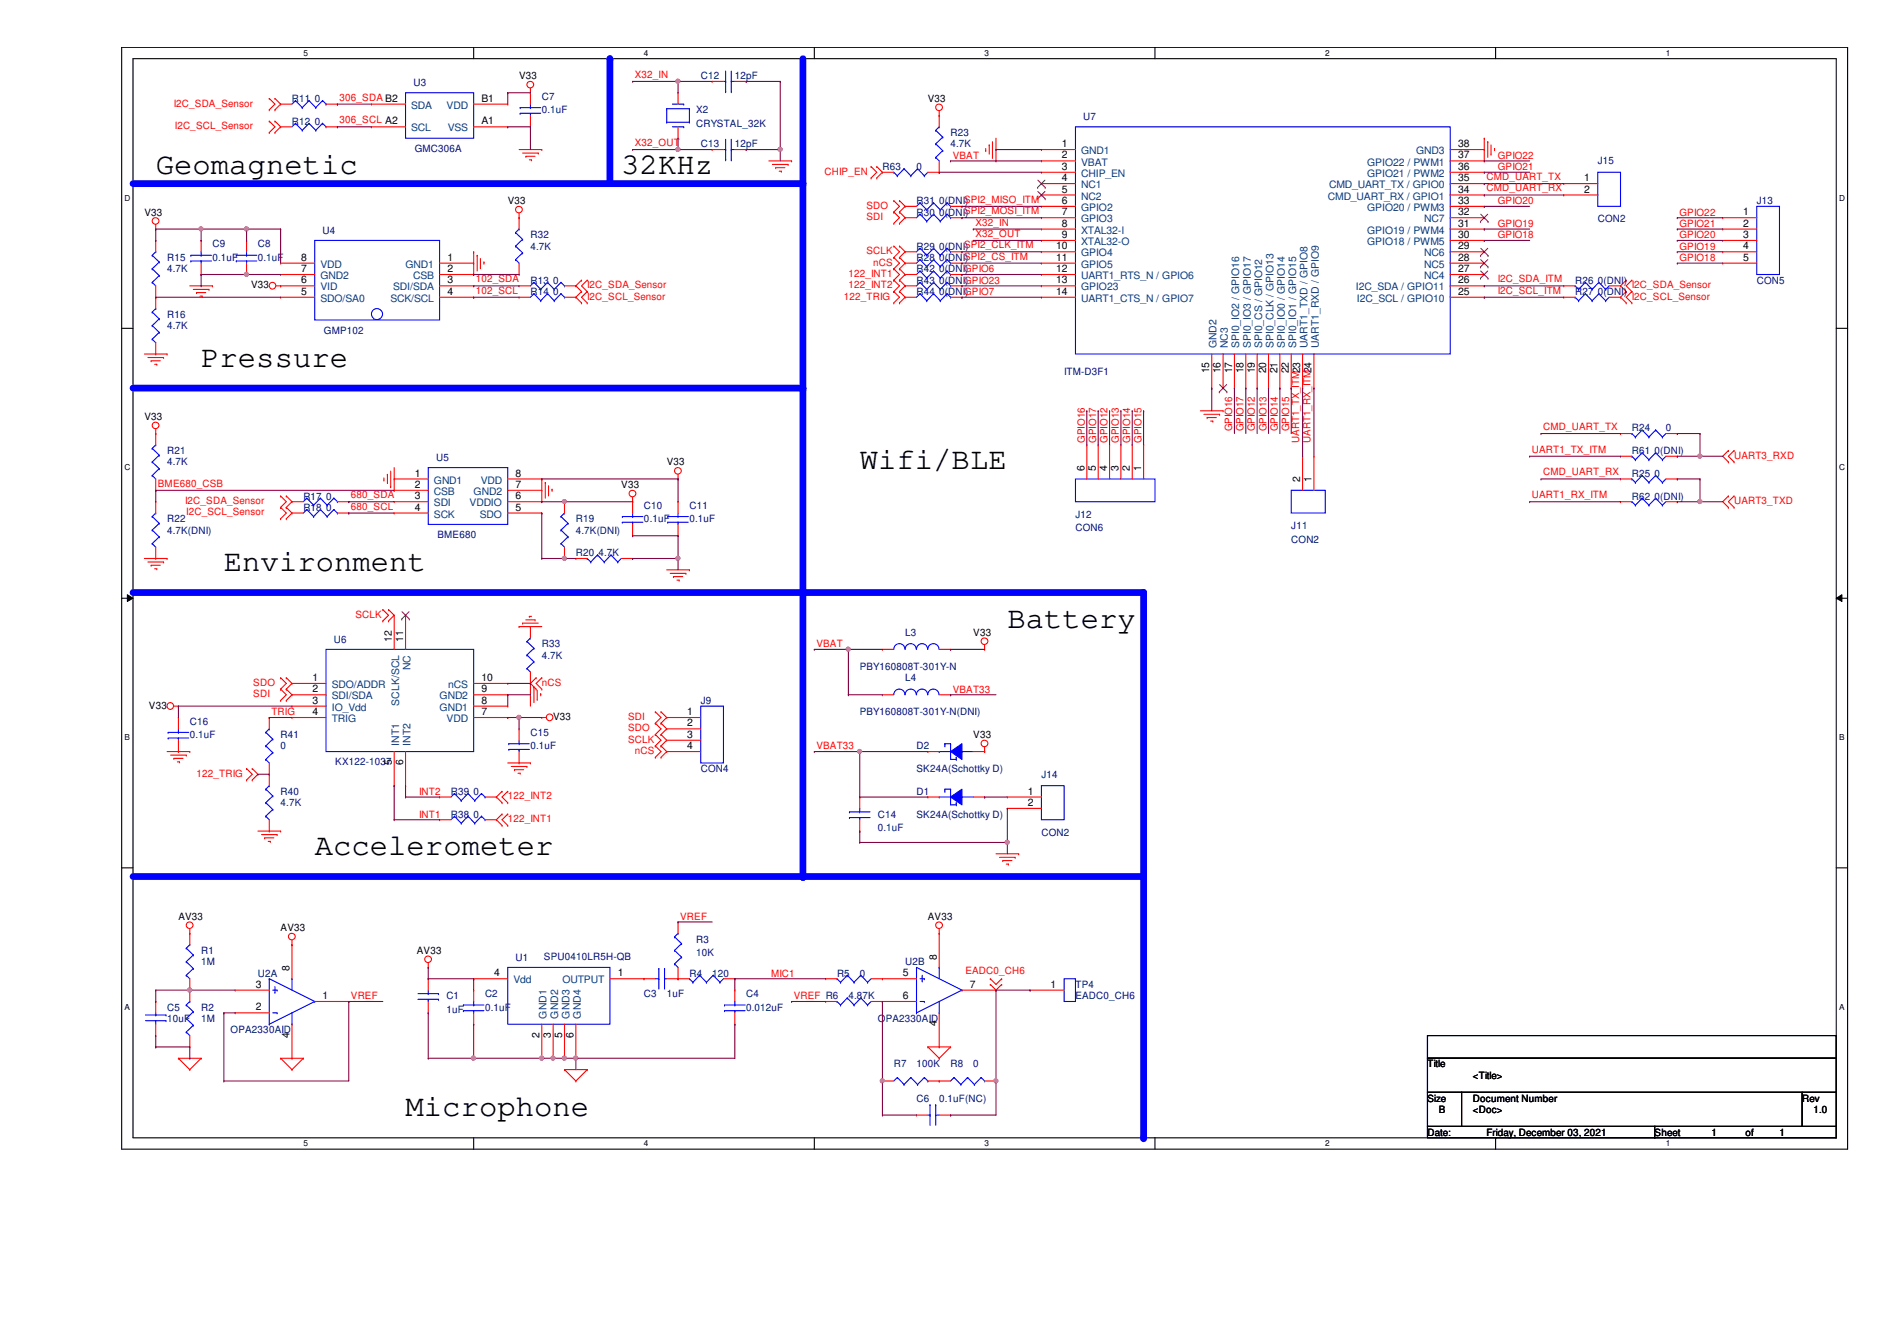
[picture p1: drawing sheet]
<svg xmlns="http://www.w3.org/2000/svg" width="297mm" height="210mm" viewBox="0 0 297 210" stroke-linecap="round" stroke-linejoin="round" font-family="sans-serif">
<defs><g id="words">
<g font-size="4.8">
<text x="24.4" y="27.2">Geomagnetic</text>
<text x="97.3" y="27.2">32KHz</text>
<text x="31.5" y="57.4">Pressure</text>
<text x="134.6" y="73.4">Wifi/BLE</text>
<text x="35.1" y="89.4">Environment</text>
<text x="157.7" y="98.3">Battery</text>
<text x="49.3" y="133.9">Accelerometer</text>
<text x="63.5" y="174.8">Microphone</text>
</g>
<g font-size="1.6" fill="#f00">
<text x="27.2" y="16.7">I2C_SDA_Sensor</text>
<text x="53.2" y="15.7">306_SDA B2</text>
<text x="99.4" y="12.2">X32_IN</text>
<text x="27.4" y="20.2">I2C_SCL_Sensor</text>
<text x="53.2" y="19.3">306_SCL A2</text>
<text x="99.4" y="22.9">X32_OUT</text>
<text x="129.1" y="27.3">CHIP_EN</text>
<text x="149.2" y="24.8">VBAT</text>
<text x="232.7" y="28.2">CMD_UART_TX</text>
<text x="232.7" y="30">CMD_UART_RX</text>
<text x="234.5" y="24.8">GPIO22</text>
<text x="234.5" y="26.6">GPIO21</text>
<text x="135.7" y="32.7">SDO</text>
<text x="135.7" y="34.5">SDI</text>
<text x="152.7" y="35.3">X32_IN</text>
<text x="234.5" y="32">GPIO20</text>
<text x="234.5" y="35.5">GPIO19</text>
<text x="263" y="33.7">GPIO22</text>
<text x="263" y="35.5">GPIO21</text>
<text x="135.7" y="39.8">SCLK</text>
<text x="136.7" y="41.6">nCS</text>
<text x="152.7" y="37.1">X32_OUT</text>
<text x="234.5" y="37.3">GPIO18</text>
<text x="263" y="37.3">GPIO20</text>
<text x="263" y="39.1">GPIO19</text>
<text x="263" y="40.9">GPIO18</text>
<text x="74.5" y="44.2">102_SDA</text>
<text x="74.5" y="46">102_SCL</text>
<text x="91.9" y="45.1">I2C_SDA_Sensor</text>
<text x="91.9" y="46.9">I2C_SCL_Sensor</text>
<text x="132.1" y="46.9">122_TRIG</text>
<text x="132.8" y="43.3">122_INT1</text>
<text x="132.8" y="45.1">122_INT2</text>
<text x="234.5" y="44.2">I2C_SDA_ITM</text>
<text x="234.5" y="46">I2C_SCL_ITM</text>
<text x="255.5" y="45.1">I2C_SDA_Sensor</text>
<text x="255.5" y="46.9">I2C_SCL_Sensor</text>
<text x="169.8" y="69.3" transform="rotate(-90 169.8 69.3)">GPIO16</text>
<text x="171.6" y="69.3" transform="rotate(-90 171.6 69.3)">GPIO17</text>
<text x="173.4" y="69.3" transform="rotate(-90 173.4 69.3)">GPIO12</text>
<text x="175.2" y="69.3" transform="rotate(-90 175.2 69.3)">GPIO13</text>
<text x="177" y="69.3" transform="rotate(-90 177 69.3)">GPIO14</text>
<text x="178.7" y="69.3" transform="rotate(-90 178.7 69.3)">GPIO15</text>
<text x="193" y="67.5" transform="rotate(-90 193 67.5)">GPIO16</text>
<text x="194.7" y="67.5" transform="rotate(-90 194.7 67.5)">GPIO17</text>
<text x="196.5" y="67.5" transform="rotate(-90 196.5 67.5)">GPIO12</text>
<text x="198.3" y="67.5" transform="rotate(-90 198.3 67.5)">GPIO13</text>
<text x="200.1" y="67.5" transform="rotate(-90 200.1 67.5)">GPIO14</text>
<text x="201.8" y="67.5" transform="rotate(-90 201.8 67.5)">GPIO15</text>
<text x="203.4" y="69.3" transform="rotate(-90 203.4 69.3)">UART1_TX_ITM23</text>
<text x="205.2" y="69.3" transform="rotate(-90 205.2 69.3)">UART1_RX_ITM24</text>
<text x="239.9" y="70.9">UART1_TX_ITM</text>
<text x="241.6" y="67.3">CMD_UART_TX</text>
<text x="271.5" y="71.8">UART3_RXD</text>
<text x="24.7" y="76.2">BME680_CSB</text>
<text x="54.9" y="78">680_SDA</text>
<text x="239.9" y="78">UART1_RX_ITM</text>
<text x="241.6" y="74.4">CMD_UART_RX</text>
<text x="29" y="78.9">I2C_SDA_Sensor</text>
<text x="29.2" y="80.7">I2C_SCL_Sensor</text>
<text x="54.9" y="79.8">680_SCL</text>
<text x="271.5" y="78.9">UART3_TXD</text>
<text x="55.7" y="96.7">SCLK</text>
<text x="127.8" y="101.3">VBAT</text>
<text x="39.7" y="107.4">SDO</text>
<text x="84.8" y="107.4">nCS</text>
<text x="39.7" y="109.1">SDI</text>
<text x="42.5" y="112">TRIG</text>
<text x="98.3" y="112.7">SDI</text>
<text x="149.2" y="108.4">VBAT33</text>
<text x="98.3" y="116.2">SCLK</text>
<text x="98.3" y="114.5">SDO</text>
<text x="99.4" y="118">nCS</text>
<text x="127.8" y="117.3">VBAT33</text>
<text x="30.8" y="121.6">122_TRIG</text>
<text x="65.6" y="124.4">INT2</text>
<text x="79.5" y="125.1">122_INT2</text>
<text x="65.6" y="128">INT1</text>
<text x="79.5" y="128.7">122_INT1</text>
<text x="106.5" y="144">VREF</text>
<text x="120.7" y="152.9">MIC1</text>
<text x="151.2" y="152.5">EADC0_CH6</text>
<text x="54.9" y="156.4">VREF</text>
<text x="124.3" y="156.4">VREF R6</text>
</g>
<g font-size="1.6" fill="#000080">
<text x="45.7" y="16">R11 0</text>
<text x="64.7" y="13.5">U3</text>
<text x="84.8" y="15.6">C7</text>
<text x="84.8" y="17.7">0.1uF</text>
<text x="109" y="17.7">X2</text>
<text x="109.7" y="12.4">C12</text>
<text x="115.1" y="12.4">12pF</text>
<text x="45.7" y="19.5">R12 0</text>
<text x="64.9" y="23.8">GMC306A</text>
<text x="109" y="19.9">CRYSTAL_32K</text>
<text x="109.7" y="23.1">C13</text>
<text x="115.1" y="23.1">12pF</text>
<text x="148.8" y="21.3">R23</text>
<text x="148.8" y="23.1">4.7K</text>
<text x="169.6" y="18.8">U7</text>
<text x="138.2" y="26.6">R63</text>
<text x="143.5" y="26.6">0</text>
<text x="250.2" y="25.7">J15</text>
<text x="143.5" y="32">R31 0(DNI)SPI2_MISO_ITM</text>
<text x="143.5" y="33.7">R30 0(DNI)SPI2_MOSI_ITM</text>
<text x="250.2" y="34.8">CON2</text>
<text x="275.1" y="32">J13</text>
<text x="26.2" y="40.9">R15</text>
<text x="33.3" y="38.7">C9</text>
<text x="33.3" y="40.9">0.1uF</text>
<text x="40.4" y="38.7">C8</text>
<text x="40.4" y="40.9">0.1uF</text>
<text x="50.5" y="36.6">U4</text>
<text x="83.1" y="37.3">R32</text>
<text x="83.1" y="39.1">4.7K</text>
<text x="143.5" y="40.9">R28 0(DNI)SPI2_CS_ITM</text>
<text x="143.5" y="39.1">R29 0(DNI)SPI2_CLK_ITM</text>
<text x="26.2" y="42.6">4.7K</text>
<text x="83.1" y="44.4">R13 0</text>
<text x="83.1" y="46.2">R14 0</text>
<text x="143.5" y="44.4">R43 0(DNI)GPIO23</text>
<text x="143.5" y="46.2">R44 0(DNI)GPIO7</text>
<text x="143.5" y="42.6">R42 0(DNI)GPIO6</text>
<text x="246.6" y="46.2">R27 0(DNI)</text>
<text x="246.6" y="44.4">R26 0(DNI)</text>
<text x="275.1" y="44.4">CON5</text>
<text x="26.2" y="49.7">R16</text>
<text x="26.2" y="51.5">4.7K</text>
<text x="50.7" y="52.2">GMP102</text>
<text x="166.6" y="58.6">ITM-D3F1</text>
<text x="26.2" y="71.1">R21</text>
<text x="255.5" y="71.1">R61 0(DNI)</text>
<text x="255.5" y="67.5">R24</text>
<text x="260.9" y="67.5">0</text>
<text x="26.2" y="72.9">4.7K</text>
<text x="68.3" y="72.1">U5</text>
<text x="255.5" y="74.6">R25 0</text>
<text x="26.2" y="81.7">R22</text>
<text x="26.2" y="83.5">4.7K(DNI)</text>
<text x="47.5" y="80">R18 0</text>
<text x="47.5" y="78.2">R17 0</text>
<text x="90.2" y="81.7">R19</text>
<text x="90.2" y="83.5">4.7K(DNI)</text>
<text x="100.8" y="79.6">C10</text>
<text x="100.8" y="81.7">0.1uF</text>
<text x="107.9" y="79.6">C11</text>
<text x="107.9" y="81.7">0.1uF</text>
<text x="168.4" y="81">J12</text>
<text x="168.4" y="83.2">CON6</text>
<text x="202.2" y="82.8">J11</text>
<text x="255.5" y="78.2">R62 0(DNI)</text>
<text x="68.5" y="84.2">BME680</text>
<text x="90.2" y="87.1">R20 4.7K</text>
<text x="202.2" y="85">CON2</text>
<text x="52.3" y="100.6">U6</text>
<text x="84.8" y="101.3">R33</text>
<text x="141.7" y="99.5">L3</text>
<text x="84.8" y="103.1">4.7K</text>
<text x="134.6" y="104.9">PBY160808T-301Y-N</text>
<text x="141.7" y="106.6">L4</text>
<text x="29.7" y="113.4">C16</text>
<text x="109.7" y="110.2">J9</text>
<text x="134.6" y="112">PBY160808T-301Y-N(DNI)</text>
<text x="29.7" y="115.5">0.1uF</text>
<text x="43.9" y="115.5">R41</text>
<text x="43.9" y="117.3">0</text>
<text x="52.5" y="119.8">KX122-1037</text>
<text x="83.1" y="115.2">C15</text>
<text x="83.1" y="117.3">0.1uF</text>
<text x="143.5" y="117.3">D2</text>
<text x="43.9" y="124.4">R40</text>
<text x="70.6" y="124.4">R39 0</text>
<text x="109.7" y="120.9">CON4</text>
<text x="143.5" y="120.9">SK24A(Schottky D)</text>
<text x="143.5" y="124.4">D1</text>
<text x="163.1" y="121.8">J14</text>
<text x="43.9" y="126.2">4.7K</text>
<text x="70.6" y="128">R38 0</text>
<text x="137.5" y="128">C14</text>
<text x="137.5" y="130.1">0.1uF</text>
<text x="143.5" y="128">SK24A(Schottky D)</text>
<text x="163.1" y="130.8">CON2</text>
<text x="31.5" y="149.3">R1</text>
<text x="109" y="147.5">R3</text>
<text x="109" y="149.6">10K</text>
<text x="31.5" y="151.1">1M</text>
<text x="40.4" y="152.9">U2A</text>
<text x="80.7" y="150.4">U1</text>
<text x="85.2" y="150.2">SPU0410LR5H-QB</text>
<text x="107.9" y="152.9">R4</text>
<text x="111.5" y="152.9">120</text>
<text x="131.1" y="152.9">R5</text>
<text x="134.6" y="152.9">0</text>
<text x="141.7" y="151.1">U2B</text>
<text x="168.4" y="154.6">TP4</text>
<text x="26.2" y="158.2">C5</text>
<text x="26.2" y="160">10uF</text>
<text x="31.5" y="158.2">R2</text>
<text x="31.5" y="160">1M</text>
<text x="36.1" y="161.8">OPA2330AID</text>
<text x="69.9" y="156.4">C1</text>
<text x="69.9" y="158.5">1uF</text>
<text x="75.9" y="156.1">C2</text>
<text x="75.9" y="158.2">0.1uF</text>
<text x="100.8" y="156.1">C3</text>
<text x="104.4" y="156.1">1uF</text>
<text x="116.8" y="156.1">C4</text>
<text x="116.8" y="158.2">0.012uF</text>
<text x="132.8" y="156.4">4.87K</text>
<text x="137.5" y="160">OPA2330AID</text>
<text x="168.4" y="156.4">EADC0_CH6</text>
<text x="140" y="167.1">R7</text>
<text x="143.5" y="167.1">100K</text>
<text x="148.8" y="167.1">R8</text>
<text x="152.4" y="167.1">0</text>
<text x="143.5" y="172.4">C6</text>
<text x="147.1" y="172.4">0.1uF(NC)</text>
</g>
<g font-size="1.6" fill="#004080">
<text x="64.4" y="17">SDA</text>
<text x="69.9" y="17">VDD</text>
<text x="64.4" y="20.6">SCL</text>
<text x="70.1" y="20.6">VSS</text>
<text x="169.3" y="24.1">GND1</text>
<text x="169.3" y="25.9">VBAT</text>
<text x="169.3" y="27.7">CHIP_EN</text>
<text x="169.3" y="29.5">NC1</text>
<text x="208.1" y="29.5">CMD_UART_TX / GPIO0</text>
<text x="214.1" y="27.7">GPIO21 / PWM2</text>
<text x="214.1" y="25.9">GPIO22 / PWM1</text>
<text x="221.7" y="24.1">GND3</text>
<text x="169.3" y="31.2">NC2</text>
<text x="169.3" y="33">GPIO2</text>
<text x="169.3" y="34.8">GPIO3</text>
<text x="207.9" y="31.2">CMD_UART_RX / GPIO1</text>
<text x="214.1" y="33">GPIO20 / PWM3</text>
<text x="223" y="34.8">NC7</text>
<text x="50.2" y="41.9">VDD</text>
<text x="63.5" y="41.9">GND1</text>
<text x="169.3" y="36.6">XTAL32-I</text>
<text x="169.3" y="38.4">XTAL32-O</text>
<text x="169.3" y="40.1">GPIO4</text>
<text x="169.3" y="41.9">GPIO5</text>
<text x="214.1" y="38.4">GPIO18 / PWM5</text>
<text x="214.1" y="36.6">GPIO19 / PWM4</text>
<text x="223" y="41.9">NC5</text>
<text x="223" y="40.1">NC6</text>
<text x="50.2" y="47.2">SDO/SA0</text>
<text x="50.2" y="45.5">VID</text>
<text x="50.2" y="43.7">GND2</text>
<text x="61.1" y="47.2">SCK/SCL</text>
<text x="61.6" y="45.5">SDI/SDA</text>
<text x="64.7" y="43.7">CSB</text>
<text x="169.3" y="43.7">UART1_RTS_N / GPIO6</text>
<text x="169.3" y="45.5">GPIO23</text>
<text x="169.3" y="47.2">UART1_CTS_N / GPIO7</text>
<text x="212.3" y="45.5">I2C_SDA / GPIO11</text>
<text x="212.5" y="47.2">I2C_SCL / GPIO10</text>
<text x="223" y="43.7">NC4</text>
<text x="190.5" y="54.5" transform="rotate(-90 190.5 54.5)">GND2</text>
<text x="192.3" y="54.5" transform="rotate(-90 192.3 54.5)">NC3</text>
<text x="194.1" y="54.5" transform="rotate(-90 194.1 54.5)">SPI0_IO2 / GPIO16</text>
<text x="195.8" y="54.5" transform="rotate(-90 195.8 54.5)">SPI0_IO3 / GPIO17</text>
<text x="197.6" y="54.5" transform="rotate(-90 197.6 54.5)">SPI0_CS / GPIO12</text>
<text x="199.4" y="54.5" transform="rotate(-90 199.4 54.5)">SPI0_CLK / GPIO13</text>
<text x="201.2" y="54.5" transform="rotate(-90 201.2 54.5)">SPI0_IO0 / GPIO14</text>
<text x="202.9" y="54.5" transform="rotate(-90 202.9 54.5)">SPI0_IO1 / GPIO15</text>
<text x="204.7" y="54.5" transform="rotate(-90 204.7 54.5)">UART1_TXD / GPIO8</text>
<text x="206.5" y="54.5" transform="rotate(-90 206.5 54.5)">UART1_RXD / GPIO9</text>
<text x="67.9" y="75.7">GND1</text>
<text x="67.9" y="77.5">CSB</text>
<text x="74.2" y="77.5">GND2</text>
<text x="75.3" y="75.7">VDD</text>
<text x="67.9" y="79.2">SDI</text>
<text x="67.9" y="81">SCK</text>
<text x="73.5" y="79.2">VDDIO</text>
<text x="75.1" y="81">SDO</text>
<text x="51.9" y="107.7">SDO/ADDR</text>
<text x="64.3" y="104.9" transform="rotate(-90 64.3 104.9)">NC</text>
<text x="70.2" y="107.7">nCS</text>
<text x="51.9" y="109.5">SDI/SDA</text>
<text x="51.9" y="111.3">IO_Vdd</text>
<text x="51.9" y="113">TRIG</text>
<text x="62.5" y="110.4" transform="rotate(-90 62.5 110.4)">SCLK/SCL</text>
<text x="68.8" y="111.3">GND1</text>
<text x="68.8" y="109.5">GND2</text>
<text x="69.9" y="113">VDD</text>
<text x="62.5" y="116.8" transform="rotate(-90 62.5 116.8)">INT1</text>
<text x="64.3" y="116.8" transform="rotate(-90 64.3 116.8)">INT2</text>
<text x="80.4" y="153.9">Vdd</text>
<text x="88.1" y="153.9">OUTPUT</text>
<text x="85.6" y="159.4" transform="rotate(-90 85.6 159.4)">GND1</text>
<text x="87.4" y="159.4" transform="rotate(-90 87.4 159.4)">GND2</text>
<text x="89.2" y="159.4" transform="rotate(-90 89.2 159.4)">GND3</text>
<text x="90.9" y="159.4" transform="rotate(-90 90.9 159.4)">GND4</text>
</g>
<g font-size="1.6">
<text x="75.4" y="15.9">B1</text>
<text x="81.3" y="12.4">V33</text>
<text x="145.3" y="16">V33</text>
<text x="75.4" y="19.5">A1</text>
<text x="166.3" y="23">1</text>
<text x="228.3" y="23">38</text>
<text x="166.3" y="24.8">2</text>
<text x="166.3" y="26.6">3</text>
<text x="166.3" y="28.4">4</text>
<text x="228.3" y="28.4">35</text>
<text x="228.3" y="26.6">36</text>
<text x="228.3" y="24.8">37</text>
<text x="248.1" y="28.4">1</text>
<text x="22.6" y="33.7">V33</text>
<text x="79.5" y="32">V33</text>
<text x="166.3" y="30.1">5</text>
<text x="166.3" y="31.9">6</text>
<text x="166.3" y="33.7">7</text>
<text x="166.3" y="35.5">8</text>
<text x="228.3" y="35.5">31</text>
<text x="228.3" y="33.7">32</text>
<text x="228.3" y="31.9">33</text>
<text x="228.3" y="30.1">34</text>
<text x="248.1" y="30.1">2</text>
<text x="273" y="33.7">1</text>
<text x="273" y="35.5">2</text>
<text x="47.2" y="40.8">8</text>
<text x="70.1" y="40.8">1</text>
<text x="165.4" y="39">10</text>
<text x="165.4" y="40.8">11</text>
<text x="166.3" y="37.3">9</text>
<text x="228.3" y="40.8">28</text>
<text x="228.3" y="39">29</text>
<text x="228.3" y="37.3">30</text>
<text x="273" y="37.3">3</text>
<text x="273" y="39">4</text>
<text x="273" y="40.8">5</text>
<text x="39.3" y="45.1">V33</text>
<text x="47.2" y="46.1">5</text>
<text x="47.2" y="44.4">6</text>
<text x="47.2" y="42.6">7</text>
<text x="70.1" y="42.6">2</text>
<text x="70.1" y="44.4">3</text>
<text x="70.1" y="46.1">4</text>
<text x="165.4" y="42.6">12</text>
<text x="165.4" y="44.4">13</text>
<text x="165.4" y="46.1">14</text>
<text x="228.3" y="46.1">25</text>
<text x="228.3" y="44.4">26</text>
<text x="228.3" y="42.6">27</text>
<text x="189.4" y="58.4" transform="rotate(-90 189.4 58.4)">15</text>
<text x="191.1" y="58.4" transform="rotate(-90 191.1 58.4)">16</text>
<text x="192.9" y="58.4" transform="rotate(-90 192.9 58.4)">17</text>
<text x="194.7" y="58.4" transform="rotate(-90 194.7 58.4)">18</text>
<text x="196.5" y="58.4" transform="rotate(-90 196.5 58.4)">19</text>
<text x="198.2" y="58.4" transform="rotate(-90 198.2 58.4)">20</text>
<text x="200" y="58.4" transform="rotate(-90 200 58.4)">21</text>
<text x="201.8" y="58.4" transform="rotate(-90 201.8 58.4)">22</text>
<text x="22.6" y="65.7">V33</text>
<text x="64.9" y="74.6">1</text>
<text x="64.9" y="76.4">2</text>
<text x="80.7" y="76.4">7</text>
<text x="80.7" y="74.6">8</text>
<text x="97.3" y="76.4">V33</text>
<text x="104.4" y="72.9">V33</text>
<text x="169.8" y="73.7" transform="rotate(-90 169.8 73.7)">6</text>
<text x="171.6" y="73.7" transform="rotate(-90 171.6 73.7)">5</text>
<text x="173.4" y="73.7" transform="rotate(-90 173.4 73.7)">4</text>
<text x="175.1" y="73.7" transform="rotate(-90 175.1 73.7)">3</text>
<text x="176.9" y="73.7" transform="rotate(-90 176.9 73.7)">2</text>
<text x="178.7" y="73.7" transform="rotate(-90 178.7 73.7)">1</text>
<text x="203.6" y="75.5" transform="rotate(-90 203.6 75.5)">2</text>
<text x="205.4" y="75.5" transform="rotate(-90 205.4 75.5)">1</text>
<text x="64.9" y="78.1">3</text>
<text x="64.9" y="79.9">4</text>
<text x="80.7" y="79.9">5</text>
<text x="80.7" y="78.1">6</text>
<text x="61.3" y="100.4" transform="rotate(-90 61.3 100.4)">12</text>
<text x="63.1" y="100.4" transform="rotate(-90 63.1 100.4)">11</text>
<text x="152.4" y="99.5">V33</text>
<text x="48.9" y="106.6">1</text>
<text x="75.4" y="106.6">10</text>
<text x="23.3" y="110.9">V33</text>
<text x="48.9" y="108.4">2</text>
<text x="48.9" y="110.2">3</text>
<text x="48.9" y="111.9">4</text>
<text x="75.4" y="111.9">7</text>
<text x="75.4" y="110.2">8</text>
<text x="75.4" y="108.4">9</text>
<text x="86.6" y="112.7">V33</text>
<text x="107.6" y="111.9">1</text>
<text x="107.6" y="113.7">2</text>
<text x="61.3" y="119.8" transform="rotate(-90 61.3 119.8)">5</text>
<text x="63.1" y="119.8" transform="rotate(-90 63.1 119.8)">6</text>
<text x="107.6" y="115.5">3</text>
<text x="107.6" y="117.3">4</text>
<text x="152.4" y="115.5">V33</text>
<text x="161" y="124.4">1</text>
<text x="161" y="126.2">2</text>
<text x="27.9" y="144">AV33</text>
<text x="145.3" y="144">AV33</text>
<text x="43.9" y="145.8">AV33</text>
<text x="65.3" y="149.3">AV33</text>
<text x="40" y="154.6">3</text>
<text x="45.3" y="152" transform="rotate(-90 45.3 152)">8</text>
<text x="77.4" y="152.8">4</text>
<text x="96.7" y="152.8">1</text>
<text x="141.4" y="152.8">5</text>
<text x="146.7" y="150.2" transform="rotate(-90 146.7 150.2)">8</text>
<text x="151.8" y="154.6">7</text>
<text x="164.5" y="154.6">1</text>
<text x="40" y="158.2">2</text>
<text x="50.5" y="156.4">1</text>
<text x="141.4" y="156.4">6</text>
<text x="146.7" y="160.7" transform="rotate(-90 146.7 160.7)">4</text>
<text x="45.3" y="162.4" transform="rotate(-90 45.3 162.4)">4</text>
<text x="84.5" y="162.4" transform="rotate(-90 84.5 162.4)">2</text>
<text x="86.2" y="162.4" transform="rotate(-90 86.2 162.4)">3</text>
<text x="88" y="162.4" transform="rotate(-90 88 162.4)">5</text>
<text x="89.8" y="162.4" transform="rotate(-90 89.8 162.4)">6</text>
<text x="223.5" y="167.1">Title</text>
<text x="223.5" y="172.4">Size</text>
<text x="230.6" y="172.4">Document Number</text>
<text x="230.6" y="168.9">&lt;Title&gt;</text>
<text x="282.2" y="172.4">Rev</text>
<text x="223.5" y="177.8">Date:</text>
<text x="225.3" y="174.2">B</text>
<text x="230.6" y="174.2">&lt;Doc&gt;</text>
<text x="232.7" y="177.8">Friday, December 03, 2021</text>
<text x="259.1" y="177.8">Sheet</text>
<text x="268" y="177.8">1</text>
<text x="273.3" y="177.8">of</text>
<text x="278.6" y="177.8">1</text>
<text x="284" y="174.2">1.0</text>
</g>
<g font-size="1.3">
<text x="47.5" y="8.7">5</text>
<text x="100.8" y="8.7">4</text>
<text x="154.2" y="8.7">3</text>
<text x="207.5" y="8.7">2</text>
<text x="260.9" y="8.7">1</text>
<text x="19.5" y="31.4">D</text>
<text x="288" y="31.4">D</text>
<text x="19.5" y="73.6">C</text>
<text x="288" y="73.6">C</text>
<text x="19.5" y="115.9">B</text>
<text x="288" y="115.9">B</text>
<text x="19.5" y="158.1">A</text>
<text x="288" y="158.1">A</text>
<text x="47.5" y="179.4">5</text>
<text x="100.8" y="179.4">4</text>
<text x="154.2" y="179.4">3</text>
<text x="207.5" y="179.4">2</text>
<text x="260.9" y="179.4">1</text>
</g>
</g></defs>
<path d="M19.1 7.4h270.2v172.5h-270.2zM20.8 9.2h266.7v168.9h-266.7z" fill="none" stroke="#000" stroke-width=".17"/>
<g fill="#fff">
<path d="M47.5 7.6h.7v1.4h-.7z"/>
<path d="M47.5 178.3h.7v1.4h-.7z"/>
</g>
<path d="M74.2 7.4v1.8M74.2 178.1v1.8" fill="none" stroke="#000" stroke-width=".17"/>
<g fill="#fff">
<path d="M100.8 7.6h.7v1.4h-.7z"/>
<path d="M100.8 178.3h.7v1.4h-.7z"/>
</g>
<path d="M127.5 7.4v1.8M127.5 178.1v1.8" fill="none" stroke="#000" stroke-width=".17"/>
<g fill="#fff">
<path d="M154.2 7.6h.7v1.4h-.7z"/>
<path d="M154.2 178.3h.7v1.4h-.7z"/>
</g>
<path d="M180.8 7.4v1.8M180.8 178.1v1.8" fill="none" stroke="#000" stroke-width=".17"/>
<g fill="#fff">
<path d="M207.5 7.6h.7v1.4h-.7z"/>
<path d="M207.5 178.3h.7v1.4h-.7z"/>
</g>
<path d="M234.2 7.4v1.8M234.2 178.1v1.8" fill="none" stroke="#000" stroke-width=".17"/>
<g fill="#fff">
<path d="M260.9 7.6h.6v1.4h-.6z"/>
<path d="M260.9 178.3h.6v1.4h-.6z"/>
<path d="M19.5 30.3h.9v1.4h-.9z"/>
<path d="M288 30.3h.9v1.4h-.9z"/>
<path d="M19.5 72.5h.9v1.4h-.9z"/>
<path d="M288 72.5h.9v1.4h-.9z"/>
</g>
<path d="M19.1 51.4h1.7M287.5 51.4h1.8" fill="none" stroke="#000" stroke-width=".17"/>
<g fill="#fff">
<path d="M19.5 114.7h.8v1.4h-.8z"/>
<path d="M288 114.7h.8v1.4h-.8z"/>
</g>
<path d="M19.1 93.6h1.7M287.5 93.6h1.8" fill="none" stroke="#000" stroke-width=".17"/>
<path d="M19.9 93.1l.9 .5-.9 .5zM287.5 93.6l.9-.5v1z" fill="#000"/>
<path d="M19.9 93.1l.9 .5-.9 .5zM287.5 93.6l.9-.5v1z" fill="none" stroke="#000" stroke-width=".16"/>
<g fill="#fff">
<path d="M19.5 156.9h.8v1.4h-.8z"/>
<path d="M288 156.9h.8v1.4h-.8z"/>
</g>
<path d="M19.1 135.8h1.7M287.5 135.8h1.8" fill="none" stroke="#000" stroke-width=".17"/>
<path d="M20.8 28.7h104.9" fill="none" stroke="#00f" stroke-width="1.1"/>
<circle cx="125.7" cy="28.7" r=".53" fill="#00f"/>
<path d="M20.8 60.7h104.9" fill="none" stroke="#00f" stroke-width="1.1"/>
<circle cx="125.7" cy="60.7" r=".53" fill="#00f"/>
<path d="M20.8 92.8h104.9" fill="none" stroke="#00f" stroke-width="1.1"/>
<circle cx="125.7" cy="92.8" r=".53" fill="#00f"/>
<path d="M125.7 9.2v128" fill="none" stroke="#00f" stroke-width="1.1"/>
<circle cx="125.7" cy="137.2" r=".53" fill="#00f"/>
<path d="M20.8 137.2h104.9" fill="none" stroke="#00f" stroke-width="1.1"/>
<circle cx="125.7" cy="137.2" r=".53" fill="#00f"/>
<path d="M95.5 9.2v19.5" fill="none" stroke="#00f" stroke-width="1.1"/>
<circle cx="95.5" cy="9.2" r=".53" fill="#00f"/>
<path d="M125.7 137.2h53.4" fill="none" stroke="#00f" stroke-width="1.1"/>
<circle cx="179.1" cy="137.2" r=".53" fill="#00f"/>
<path d="M179.1 137.2v40.9" fill="none" stroke="#00f" stroke-width="1.1"/>
<circle cx="179.1" cy="178.1" r=".53" fill="#00f"/>
<path d="M125.7 92.8h53.4" fill="none" stroke="#00f" stroke-width="1.1"/>
<circle cx="179.1" cy="92.8" r=".53" fill="#00f"/>
<path d="M179.1 92.8v44.4" fill="none" stroke="#00f" stroke-width="1.1"/>
<circle cx="179.1" cy="137.2" r=".53" fill="#00f"/>
<g fill="none" stroke="#f00" stroke-width=".17">
<path d="M42.2 15.4h.1M42.2 17.2h.1M42.2 19h.1M42.2 15.4l.9 .9-.9 .9M42.2 19l.9 .9-.9 .8M43.1 17.2h.1M43.1 15.4h.1M43.1 19h.1M43.1 15.4l.8 .9-.8 .9M43.1 19l.8 .9M43.9 19.9h.1M43.9 19.9l-.8 .8"/>
<path d="M43.9 19.9h1.8M51.1 19.9h1.7M52.8 19.9h.1M58.2 19.9h.1M58.2 16.3h.1M58.2 19.9h5.3M58.2 16.3h5.3M74.2 19.9h5.3M74.2 16.3h5.3M79.5 19.9h.1M79.5 16.3h.1M83.1 14.5h.1"/>
<path d="M83.1 19.9h.1M83.1 13.8v2.5M83.1 18.1v1.8M106.2 14.5h.1M106.2 14.5v1.8M106.2 19.9v1.7M111.5 12.7h.1M111.5 12.7h1.8M115.1 12.7h1.7M116.8 12.7h.1M147.1 18.1h.1M147.1 17.4v2.5"/>
<path d="M24.4 35.9h.1M24.4 37.6h.1M24.4 35.1v.8M24.4 37.6v1.8M31.5 37.6h.1M31.5 37.6v1.8M42.2 20.7h.1M43.1 20.7h.1M74.2 39.4h.1M74.2 39.4v3.6M74.7 40h.1M74.7 40v2.4"/>
<path d="M81.3 34.1h.1M81.3 23.4h3.5M81.3 33.4v2.5M81.8 24h2.5M82.3 24.5h.1M82.3 24.5h1.5M82.9 25h.3M83.2 25h.1M84.3 24h.1M84.8 23.4h.1M106.2 21.6h.1M111.5 23.4h.1"/>
<path d="M111.5 23.4h1.8M115.1 23.4h1.7M116.8 23.4h.1M120.4 25.2h3.6M120.9 25.7h2.5M121.5 26.2h.1M121.5 26.2h1.4M122 26.8h.3M122.3 26.8h.1M123.4 25.7h.1M124 25.2h.1M136.4 26.1h.1"/>
<path d="M136.4 27.9h.1M136.4 26.1l.9 .9-.9 .9M137.3 27.9h.1M137.3 26.1h.1M137.3 26.1l.9 .9M138.2 27h.1M138.2 27l-.9 .9M138.2 27h1.8M140 31.4h.1M140 33.2h.1M140 35h.1M140 38.5h.1"/>
<path d="M140 31.4l.8 .9-.8 .9M140 33.2l.8 .9-.8 .9M140 38.5l.8 .9-.8 .9M140.8 33.2h.1M140.8 31.4h.1M140.8 35h.1M140.8 38.5h.1M140.8 31.4l.9 .9M140.8 33.2l.9 .9M140.8 38.5l.9 .9-.9 .9M141.7 32.3h.1M141.7 34.1h.1"/>
<path d="M141.7 32.3l-.9 .9M141.7 34.1l-.9 .9M141.7 32.3h1.8M141.7 34.1h1.8M145.3 27h1.8M147.1 27h.1M147.1 25.2v1.8M148.8 32.3h1.8M148.8 34.1h1.8M150.6 32.3h.1M150.6 34.1h.1M154.3 23.6h.1"/>
<path d="M154.3 23.2v.4M154.9 22.7h.1M154.9 22.7v1.4M155.4 24.6h.1M155.4 22.2v2.4M156 25.2h.1M156 21.6v3.6M163.1 23.4h.1M163.1 25.2h.1M163.1 27h.1M163.1 28.7h.1M163.1 30.5h.1"/>
<path d="M163.1 32.3h.1M163.1 34.1h.1M163.1 35.9h.1M163.1 37.6h.1M163.1 39.4h.1M163.1 23.4h5.3M163.1 25.2h5.3M163.1 32.3h5.3M163.1 27h5.3M163.1 28.7h5.3M163.1 30.5h5.3M163.1 34.1h5.3"/>
<path d="M163.1 35.9h5.3M163.1 37.6h5.3M163.1 39.4h5.3M227.1 23.4h5.3M227.1 25.2h5.3M227.1 32.3h5.3M227.1 27h5.3M227.1 28.7h5.3M227.1 30.5h5.3M227.1 34.1h5.3M227.1 35.9h5.3M227.1 37.6h5.3"/>
<path d="M227.1 39.4h5.3M232.4 21.6h.1M232.4 39.4h.1M232.4 37.6h.1M232.4 35.9h.1M232.4 34.1h.1M232.4 32.3h.1M232.4 30.5h.1M232.4 28.7h.1M232.4 27h.1M232.4 25.2h.1M232.4 23.4h.1"/>
<path d="M232.4 21.6v3.6M233 22.2h.1M233 22.2v2.4M233.5 24.1h.1M233.5 22.7v1.4M234 23.2h.1M234 23.2v.4M269.7 34.1h.1M269.7 35.9h.1M269.7 37.6h.1M269.7 39.4h.1M269.7 34.1h5.4"/>
<path d="M269.7 35.9h5.4M269.7 37.6h5.4M269.7 39.4h5.4M22.6 55.4h3.6M23.2 56h2.4M23.7 56.5h.1M23.7 56.5h1.4M24.2 57h.4M24.4 55.4h.1M24.4 46.5h.1M24.4 44.7v3.6M24.4 53.6v1.8"/>
<path d="M24.6 57h.1M25.6 56h.1M26.2 55.4h.1M29.7 44.7h3.6M30.3 45.3h2.4M30.8 45.8h.1M30.8 45.8h1.4M31.3 46.4h.4M31.5 43h.1M31.5 41.2v1.8M31.7 46.4h.1M32.7 45.3h.1"/>
<path d="M33.3 44.7h.1M43.2 44.7h6.1M43.9 44.7h.1M43.9 46.5h.1M43.9 43h.1M43.9 41.2h.1M43.9 46.5h5.4M43.9 41.2h5.4M43.9 43h5.4M68.8 44.7h5.4M68.8 46.5h5.4M68.8 41.2h5.4"/>
<path d="M68.8 43h5.4M74.2 41.2h.1M74.2 43h.1M74.2 44.7h.1M74.2 46.5h.1M75.2 41.9h.1M75.2 40.5v1.4M75.8 41h.1M75.8 41v.4M81.3 43h.1M81.3 41.2v1.8M91.1 43.9h.1"/>
<path d="M91.1 45.6h.1M91.1 47.4h.1M91.1 43.9l-.9 .8 .9 .9M91.1 45.6l-.9 .9 .9 .9M91.9 45.6h.1M91.9 43.9h.1M91.9 47.4h.1M91.9 43.9l-.8 .8 .8 .9M91.9 45.6l-.8 .9 .8 .9M140 42.1h.1M140 43.9h.1M140 45.6h.1"/>
<path d="M140 47.4h.1M140 40.3h.1M140 42.1l.8 .9-.8 .9M140 43.9l.8 .8-.8 .9M140 45.6l.8 .9-.8 .9M140 40.3l.8 .9-.8 .9M140.8 43.9h.1M140.8 42.1h.1M140.8 45.6h.1M140.8 47.4h.1M140.8 40.3h.1M140.8 42.1l.9 .9-.9 .9"/>
<path d="M140.8 43.9l.9 .8M140.8 45.6l.9 .9M140.8 40.3l.9 .9M141.7 44.7h.1M141.7 41.2h.1M141.7 46.5h.1M141.7 44.7h1.8M141.7 44.7l-.9 .9M141.7 46.5l-.9 .9M141.7 41.2l-.9 .9M141.7 46.5h1.8M141.7 41.2h1.8"/>
<path d="M148.8 44.7h1.8M148.8 46.5h1.8M148.8 41.2h1.8M150.6 44.7h.1M150.6 41.2h.1M150.6 46.5h.1M163.1 41.2h.1M163.1 43h.1M163.1 44.7h.1M163.1 46.5h.1M163.1 44.7h5.3M163.1 46.5h5.3"/>
<path d="M163.1 41.2h5.3M163.1 43h5.3M189.7 55.4v5.3M191.5 55.4v5.3M193.3 55.4v5.3M195.1 55.4v5.3M196.9 55.4v5.3M198.6 55.4v5.3M200.4 55.4v5.3M202.2 55.4v5.3M204 55.4v5.3M205.7 55.4v5.3"/>
<path d="M227.1 44.7h5.3M227.1 46.5h5.3M227.1 41.2h5.3M227.1 43h5.3M232.4 46.5h.1M232.4 44.7h.1M232.4 43h.1M232.4 41.2h.1M244.9 46.5h.1M244.9 46.5h1.7M252 46.5h1.7M253.7 46.5h.1"/>
<path d="M253.7 46.5l.9 .9M254.6 43.9h.1M254.6 45.6h.1M254.6 47.4h.1M254.6 43.9l-.9 .8 .9 .9M254.6 45.6l-.9 .9M255.5 45.6h.1M255.5 43.9h.1M255.5 47.4h.1M255.5 43.9l-.9 .8 .9 .9M255.5 45.6l-.9 .9 .9 .9M269.7 41.2h.1"/>
<path d="M269.7 41.2h5.4M24.4 67.9h.1M24.4 76.7h.1M24.4 67.1v2.5M24.4 75v1.7M43.9 77.6h.1M43.9 79.4h.1M43.9 77.6l.9 .9-.9 .9M43.9 79.4l.9 .9-.9 .9M44.8 79.4h.1M44.8 77.6h.1M44.8 77.6l.9 .9-.9 .9"/>
<path d="M44.8 79.4l.9 .9M60.1 75.1h.1M60.1 74.8v.3M60.7 74.3h.1M60.7 74.3v1.4M61.2 76.2h.1M61.2 73.7v2.5M61.7 76.7h.1M61.7 75h.1M61.7 78.5h.1M61.7 73.2v3.5M61.7 78.5h5.4"/>
<path d="M61.7 75h5.4M61.7 76.7h5.4M79.5 78.5h5.3M79.5 75h5.3M79.5 76.7h5.3M84.8 75h.1M84.8 78.5h.1M84.8 76.7h.1M84.8 75v3.5M85.4 75.5h.1M85.4 75.5v2.5M85.9 77.5h.1"/>
<path d="M85.9 76v1.5M86.4 76.6h.1M86.4 76.6v.3M99.1 78.5h.1M99.1 77.8v2.5M106.2 75h.1M106.2 78.5h.1M106.2 74.3v.7M106.2 78.5v1.8M170.2 69.6h.1M170.2 69.6v5.4M172 69.6h.1"/>
<path d="M172 69.6v5.4M173.7 69.6h.1M173.7 69.6v5.4M175.5 69.6h.1M175.5 69.6v5.4M177.3 69.6h.1M177.3 69.6v5.4M179.1 69.6h.1M179.1 69.6v5.4M188 64.3h3.5M188.5 64.9h2.5M189 65.4h.1"/>
<path d="M189 65.4h1.5M189.6 65.9h.3M189.7 60.7h.1M189.9 65.9h.1M191 64.9h.1M191.5 64.3h.1M191.5 60.7h.1M193.3 60.7h.1M195.1 60.7h.1M196.9 60.7h.1M198.6 60.7h.1M200.4 60.7h.1"/>
<path d="M202.2 60.7h.1M204 71.4h.1M204 60.7h.1M204 71.4v5.3M205.7 71.4h.1M205.7 60.7h.1M205.7 71.4v5.3M253.7 78.5h.1M253.7 78.5h1.8M260.9 78.5h1.7M262.6 78.5h.1M270.6 70.5h.1"/>
<path d="M270.6 72.3h.1M270.6 77.6h.1M270.6 79.4h.1M270.6 70.5l-.9 .9 .9 .9M270.6 77.6l-.9 .9 .9 .9M271.5 72.3h.1M271.5 70.5h.1M271.5 79.4h.1M271.5 77.6h.1M271.5 70.5l-.9 .9 .9 .9M271.5 77.6l-.9 .9 .9 .9M22.6 87.4h3.6"/>
<path d="M23.2 88h2.4M23.7 88.5h.1M23.7 88.5h1.4M24.2 89h.4M24.6 89h.1M25.6 88h.1M26.2 87.4h.1M43.9 81.2h.1M44.8 81.2h.1M45.7 80.3h.1M45.7 80.3l-.9 .9M45.7 80.3h1.8"/>
<path d="M52.8 80.3h1.8M54.6 80.3h.1M59.9 95.4h.1M59.9 97.2h.1M59.9 95.4l.9 .9-.9 .9M60.8 97.2h.1M60.8 95.4h.1M60.8 95.4l.9 .9M61.7 96.3h.1M61.7 80.3h.1M61.7 96.3v5.3M61.7 96.3l-.9 .9"/>
<path d="M61.7 80.3h5.4M63.5 96.3h.1M63.5 96.3v5.3M79.5 80.3h5.3M81.3 98.1h.1M81.3 98.1h3.5M81.8 97.5h.1M81.8 97.5h2.5M82.3 97h1.5M82.9 96.5h.1M82.9 96.5h.3M83.1 98.1h.1"/>
<path d="M83.1 98.1v1.8M83.8 97h.1M84.8 80.3h.1M99.1 83.9h.1M99.1 82.1v1.8M104.4 89.2h3.6M104.9 89.7h2.5M105.5 90.3h.1M105.5 90.3h1.4M106 90.8h.3M106.2 83.9h.1M106.2 82.1v1.8"/>
<path d="M106.3 90.8h.1M107.4 89.7h.1M108 89.2h.1M26.2 117.6h3.5M26.7 118.2h2.5M27.2 118.7h.1M27.2 110.5h.7M27.2 118.7h1.5M27.8 119.3h.3M27.9 110.5h.1M28.1 119.3h.1M29.2 118.2h.1"/>
<path d="M29.7 117.6h.1M42.2 112.3h.1M42.2 112.3v1.8M42.2 119.4v1.8M43.9 106.1h.1M43.9 107.9h.1M43.9 109.6h.1M43.9 106.1l.9 .9-.9 .9M43.9 107.9l.9 .9-.9 .8M44.8 107.9h.1M44.8 106.1h.1M44.8 109.6h.1"/>
<path d="M44.8 106.1l.9 .9M44.8 107.9l.9 .9M45.7 107h.1M45.7 108.8h.1M45.7 110.5h.1M45.7 112.3h.1M45.7 110.5h5.4M45.7 112.3h5.4M45.7 107l-.9 .9M45.7 108.8l-.9 .8M45.7 107h5.4M45.7 108.8h5.4"/>
<path d="M61.7 117.6v5.4M63.5 117.6v5.4M74.2 110.5h5.3M74.2 112.3h5.3M74.2 107h5.3M74.2 108.8h5.3M79.5 112.3h.1M79.5 110.5h.1M79.5 108.8h.1M79.5 107h.1M79.5 119.4h3.6M80.1 120h2.4"/>
<path d="M81.3 119.4h.1M81.3 114.1h.1M81.3 114.1v1.8M81.3 117.6v1.8M82.5 120h.1M83.1 107h.1M83.1 119.4h.1M83.1 105.2v5.3M83.1 107l.8 .9M83.6 107.5h.1M83.6 107.5v2.5M83.9 106.1h.1"/>
<path d="M83.9 107.9h.1M83.9 106.1l-.8 .9M84.1 109.5h.1M84.1 108v1.5M84.7 108.6h.1M84.7 108.6v.3M84.8 112.3h.1M84.8 107.9h.1M84.8 106.1h.1M84.8 112.3h.8M84.8 106.1l-.9 .9 .9 .9M102.6 116.8h.1"/>
<path d="M102.6 118.5h.1M102.6 115h.1M102.6 111.4h.1M102.6 113.2h.1M102.6 116.8l.9 .8-.9 .9M102.6 115l.9 .9-.9 .9M102.6 111.4l.9 .9-.9 .9M102.6 113.2l.9 .9-.9 .9M103.5 118.5h.1M103.5 116.8h.1M103.5 115h.1M103.5 113.2h.1"/>
<path d="M103.5 111.4h.1M103.5 116.8l.9 .8-.9 .9M103.5 115l.9 .9-.9 .9M103.5 111.4l.9 .9-.9 .9M103.5 113.2l.9 .9-.9 .9M138.2 108.8h.1M138.2 108.8h1.8M147.1 108.8h1.7M148.8 108.8h.1M154.2 101.6h.1M154.2 117.6h.1M154.2 100.9v.7"/>
<path d="M154.2 116.9v.7M38.6 120.3h.1M38.6 122.1h.1M38.6 120.3l.9 .9-.9 .9M39.5 122.1h.1M39.5 120.3h.1M39.5 120.3l.9 .9-.9 .9M40.4 130.1h3.5M40.9 130.6h2.5M41.4 131.1h.1M41.4 131.1h1.5M42 131.7h.3"/>
<path d="M42.2 121.2h.1M42.3 131.7h.1M43.4 130.6h.1M43.9 130.1h.1M61.7 123h.1M63.5 123h.1M68.8 128.3h.1M68.8 124.8h.1M68.8 128.3h1.8M68.8 124.8h1.8M75.9 128.3h1.8M75.9 124.8h1.8"/>
<path d="M77.7 128.3h.1M77.7 124.8h.1M77.7 124.8l.9 .8M77.7 128.3l.9 .9M78.6 123.9h.1M78.6 125.6h.1M78.6 127.4h.1M78.6 129.2h.1M78.6 123.9l-.9 .9M78.6 127.4l-.9 .9M79.5 125.6h.1M79.5 123.9h.1"/>
<path d="M79.5 129.2h.1M79.5 127.4h.1M79.5 123.9l-.9 .9 .9 .8M79.5 127.4l-.9 .9 .9 .9M80.6 120.5h.1M80.6 120.5h1.4M81.1 121h.3M81.4 121h.1M156 133.6h3.5M156.5 134.2h2.5M157 134.7h.1M157 134.7h1.5"/>
<path d="M157.6 135.3h.3M157.7 124.8h.1M157.7 126.5h.1M157.7 124.8h5.4M157.7 126.5h5.4M157.9 135.3h.1M159 134.2h.1M159.5 133.6h.1M24.4 156.8h.1M24.4 156.8v1.7M29.7 146.1h.1M29.7 155h.1"/>
<path d="M29.7 145.4v.7M29.7 155v1.8M45.7 147.9h.1M45.7 147.2v.7M67.1 151.4h.1M67.1 158.5h.1M67.1 153.2h.1M67.1 150.7v.7M67.1 153.2v1.8M67.1 156.8v1.7M74.2 153.2h.1M74.2 155h.1"/>
<path d="M74.2 155v1.8M74.2 158.5v1.8M74.2 153.2h5.3M95.5 153.2h7.1M100.8 153.2h.1M104.4 153.2h1.8M106.2 153.2h.1M106.2 144.3h.1M106.2 144.3v1.8M106.2 151.4v1.8M115.1 155h.1M115.1 155v1.8"/>
<path d="M115.1 158.5v1.8M129.3 156.8h.1M129.3 153.2h.1M129.3 156.8h1.8M129.3 153.2h1.8M136.4 156.8h7.1M136.4 153.2h7.1M138.2 156.8h.1M138.2 153.2h.1M147.1 146.1h.1M147.1 145.4v6M147.1 158.5v5.4"/>
<path d="M150.6 155h5.4M155.1 154.1h.1M155.1 153.2h.1M155.1 154.1l.9 .9M155.1 153.2l.9 .9 .8-.9M156 155h.1M156.8 154.1h.1M156.8 153.2h.1M156.8 154.1l-.8 .9M161.3 155h.1M161.3 155h5.3M24.4 162.1h.1"/>
<path d="M24.4 160.3v1.8M27.9 165.6h.1M27.9 165.6h3.6M27.9 165.6l1.8 1.8M29.7 167.4h.1M29.7 163.9h.1M29.7 162.1v1.8M31.5 165.6h.1M31.5 165.6l-1.8 1.8M43.9 165.6h.1M43.9 165.6h3.6M43.9 165.6l1.8 1.8"/>
<path d="M45.7 167.4h.1M47.5 165.6h.1M47.5 165.6l-1.8 1.8M74.2 160.3h.1M84.8 165.6h.1M84.8 160.3v5.3M86.6 165.6h.1M86.6 160.3v5.3M88.4 167.4h.1M88.4 165.6h.1M88.4 167.4h3.5M88.4 167.4l1.8 1.8"/>
<path d="M88.4 160.3v5.3M90.2 169.2h.1M90.2 165.6h.1M90.2 160.3v5.3M91.9 167.4h.1M91.9 167.4l-1.7 1.8M115.1 160.3h.1M143.5 174.5h.1M143.5 174.5h1.8M145.3 163.9h.1M145.3 163.9h3.5M145.3 163.9l1.8 1.7"/>
<path d="M147.1 165.6h.1M147.1 169.2h.1M147.1 163.9h.1M147.1 169.2h1.7M147.1 174.5h1.7M148.8 163.9h.1M148.8 174.5h.1M148.8 163.9l-1.7 1.7M154.2 169.2h1.8M156 169.2h.1"/>
<circle cx="83" cy="13.2" r=".52"/>
<circle cx="147" cy="16.8" r=".52"/>
<circle cx="24.4" cy="34.6" r=".52"/>
<circle cx="81.3" cy="32.8" r=".52"/>
<circle cx="42.7" cy="44.7" r=".52"/>
<circle cx="24.4" cy="66.6" r=".52"/>
<circle cx="99" cy="77.3" r=".52"/>
<circle cx="106.2" cy="73.7" r=".52"/>
<circle cx="26.7" cy="110.5" r=".52"/>
<circle cx="86.1" cy="112.3" r=".52"/>
<circle cx="154.2" cy="116.4" r=".52"/>
<circle cx="154.2" cy="100.4" r=".52"/>
<circle cx="29.7" cy="144.8" r=".52"/>
<circle cx="45.7" cy="146.6" r=".52"/>
<circle cx="67" cy="150.2" r=".52"/>
<circle cx="147" cy="144.8" r=".52"/>
</g>
<path d="M223.5 162.1h64v3.6h-64zM223.5 165.6h64v5.4h-64zM223.5 171h5.4v5.3h-5.4zM223.5 176.3h35.6v1.8h-35.6zM228.9 171h53.3v5.3h-53.3zM259.1 176.3h28.4v1.8h-28.4zM282.2 171h5.3v5.3h-5.3z" fill="none" stroke="#000" stroke-width=".17"/>
<g fill="none" stroke="#00f" stroke-width=".17">
<path d="M46.3 19.3h.1M46.3 19.3l-.6 .6M46.3 19.3l1 1.1M48.4 19.3h.1M48.4 19.3l-1.1 1.1M48.4 19.3l1 1.1M50.5 19.3h.1M50.5 19.3l-1.1 1.1M50.5 19.3l.6 .6M51.1 19.9h.1M63.5 14.5h10.7v7.1h-10.7zM81.4 16.8h.1"/>
<path d="M81.4 17.7h.1M81.4 16.8h3.3M81.4 17.7h3.3M83.1 17.7h.1M83.1 16.8h.1M83.1 16.3v.5M83.1 17.7v.4M104.4 17h.1M104.4 19.1h.1M104.4 19.1h3.6M104.4 17h3.6M104.4 17v2.1"/>
<path d="M105.3 19.9h1.8M105.3 16.3h1.8M107.1 19.9h.1M107.1 16.3h.1M108 19.1h.1M108 17h.1M108 17v2.1M113.3 12.7h.3M113.6 12.7h.1M113.6 14.4h.1M113.6 11.1v3.3M114.5 14.4h.1"/>
<path d="M114.5 12.7h.1M114.5 11.1v3.3M114.5 12.7h.6M147.1 19.9h.1M147.1 19.9l-.6 .5M168.4 19.9h58.7v35.5h-58.7zM23.8 40h.1M23.8 40l1.1 1M24.4 39.4h.1M24.4 39.4l-.6 .6M29.9 40h.1M29.9 40h3.2"/>
<path d="M31.5 40h.1M31.5 39.4v.6M47.3 20.4h.1M49.3 37.6h19.5v12.5h-19.5zM49.4 20.4h.1M80.7 38.5h.1M80.7 36.4h.1M80.7 38.5l1.1 1.1M80.7 36.4l1.1 1.1M81.3 35.9h.1M81.3 35.9l-.6 .5M81.8 39.6h.1"/>
<path d="M81.8 37.5h.1M81.8 39.6l-1.1 1M81.8 37.5l-1.1 1M113.3 23.4h.3M113.6 23.4h.1M113.6 25h.1M113.6 21.8v3.2M114.5 25h.1M114.5 23.4h.1M114.5 23.4h.6M114.5 21.8v3.2M140 27h.1"/>
<path d="M140 27l.5 .5M140.5 27.5h.1M141.6 26.4h.1M141.6 26.4l1 1.1M141.6 26.4l-1.1 1.1M142.6 27.5h.1M143.7 26.4h.1M143.7 26.4l1 1.1M143.7 26.4l-1.1 1.1M144.1 31.7h.1M144.1 33.5h.1M144.1 31.7l-.6 .6"/>
<path d="M144.1 31.7l1 1.2M144.1 33.5l-.6 .6M144.1 33.5l1 1.1M144.7 27.5h.1M145.1 32.9h.1M145.1 34.6h.1M145.3 27l-.6 .5M146.2 31.7h.1M146.2 33.5h.1M146.2 31.7l-1.1 1.2M146.2 31.7l1 1.2M146.2 33.5l-1.1 1.1"/>
<path d="M146.2 33.5l1 1.1M146.5 24.6h.1M146.5 22.5h.1M146.5 20.4h.1M146.5 24.6l.6 .6M146.5 22.5l1.1 1.1M146.5 20.4l1.1 1.1M147.2 32.9h.1M147.2 34.6h.1M147.6 23.6h.1M147.6 21.5h.1M147.6 23.6l-1.1 1"/>
<path d="M147.6 21.5l-1.1 1M148.3 31.7h.1M148.3 33.5h.1M148.3 31.7l-1.1 1.2M148.3 31.7l.5 .6M148.3 33.5l-1.1 1.1M148.3 33.5l.5 .6M148.8 32.3h.1M148.8 34.1h.1M275.1 32.3h3.5v10.7h-3.5zM23.8 53.1h.1M23.8 51h.1"/>
<path d="M23.8 48.9h.1M23.8 44.2h.1M23.8 42.1h.1M23.8 53.1l.6 .5M23.8 51l1.1 1M23.8 48.9l1.1 1M23.8 44.2l.6 .5M23.8 42.1l1.1 1M24.4 48.3h.1M24.4 48.3l-.6 .6M24.9 52h.1M24.9 49.9h.1"/>
<path d="M24.9 43.1h.1M24.9 41h.1M24.9 52l-1.1 1.1M24.9 49.9l-1.1 1.1M24.9 43.1l-1.1 1.1M24.9 41l-1.1 1.1M29.9 40.9h.1M29.9 40.9h3.2M31.5 40.9h.1M31.5 40.9v.3M80.7 40.6h.1M80.7 40.6l.6 .6"/>
<path d="M144.1 44.2h.1M144.1 40.6h.1M144.1 46h.1M144.1 44.2l-.6 .5M144.1 44.2l1 1.1M144.1 40.6l-.6 .6M144.1 40.6l1 1.1M144.1 46l-.6 .5M144.1 46l1 1.1M145.1 45.3h.1M145.1 41.7h.1M145.1 47.1h.1"/>
<path d="M146.2 44.2h.1M146.2 40.6h.1M146.2 46h.1M146.2 44.2l-1.1 1.1M146.2 44.2l1 1.1M146.2 40.6l-1.1 1.1M146.2 40.6l1 1.1M146.2 46l-1.1 1.1M146.2 46l1 1.1M147.2 45.3h.1M147.2 41.7h.1M147.2 47.1h.1"/>
<path d="M148.3 44.2h.1M148.3 40.6h.1M148.3 46h.1M148.3 44.2l-1.1 1.1M148.3 44.2l.5 .5M148.3 40.6l-1.1 1.1M148.3 40.6l.5 .6M148.3 46l-1.1 1.1M148.3 46l.5 .5M148.8 44.7h.1M148.8 41.2h.1M148.8 46.5h.1"/>
<path d="M246.6 46.5h.1M246.6 46.5l.6 .6M247.2 47.1h.1M248.2 46h.1M248.2 46l1.1 1.1M248.2 46l-1 1.1M249.3 47.1h.1M250.4 46h.1M250.4 46l1 1.1M250.4 46l-1.1 1.1M251.4 47.1h.1M252 46.5l-.6 .6"/>
<path d="M23.8 74.4h.1M23.8 72.3h.1M23.8 70.2h.1M23.8 74.4l.6 .6M23.8 72.3l1.1 1.1M23.8 70.2l1.1 1M24.4 69.6h.1M24.4 69.6l-.6 .6M24.9 73.4h.1M24.9 71.2h.1M24.9 73.4l-1.1 1M24.9 71.2l-1.1 1.1"/>
<path d="M48 79.8h.1M48 79.8l-.5 .5M48 79.8l1.1 1.1M50.2 79.8h.1M50.2 79.8l-1.1 1.1M50.2 79.8l1 1.1M52.3 79.8h.1M52.3 79.8l-1.1 1.1M52.3 79.8l.5 .5M67.1 73.2h12.4v8.9h-12.4zM168.4 75h12.4v3.5h-12.4zM202.2 76.7h5.3v3.6h-5.3z"/>
<path d="M255.5 78.5h.1M255.5 78.5l.6 .6M256.1 79.1h.1M257.1 78h.1M257.1 78l1.1 1.1M257.1 78l-1 1.1M258.2 79.1h.1M259.2 78h.1M259.2 78l1.1 1.1M259.2 78l-1 1.1M260.3 79.1h.1M260.9 78.5l-.6 .6"/>
<path d="M49.1 80.9h.1M51.2 80.9h.1M52.8 80.3h.1M83.1 99.9h.1M83.1 99.9l-.6 .5M97.5 80.9h.1M97.5 81.7h.1M97.5 80.9h3.2M97.5 81.7h3.2M99.1 81.7h.1M99.1 80.9h.1M99.1 80.3v.6"/>
<path d="M99.1 81.7v.4M104.6 80.9h.1M104.6 81.7h.1M104.6 80.9h3.2M104.6 81.7h3.2M106.2 81.7h.1M106.2 80.9h.1M106.2 80.3v.6M106.2 81.7v.4M41.6 118.9h.1M41.6 116.8h.1M41.6 114.6h.1"/>
<path d="M41.6 118.9l.6 .5M41.6 116.8l1.1 1M41.6 114.6l1.1 1.1M42.2 114.1h.1M42.2 114.1l-.6 .5M42.7 117.8h.1M42.7 115.7h.1M42.7 117.8l-1.1 1.1M42.7 115.7l-1.1 1.1M51.1 101.6h23.1v16h-23.1zM79.7 116.4h.1M79.7 117.3h.1"/>
<path d="M79.7 116.4h3.2M79.7 117.3h3.2M81.3 117.3h.1M81.3 116.4h.1M81.3 115.9v.5M81.3 117.3v.3M82.5 104.6h.1M82.5 102.5h.1M82.5 100.4h.1M82.5 104.6l.6 .6M82.5 102.5l1.1 1.1M82.5 100.4l1.1 1.1"/>
<path d="M83.6 103.6h.1M83.6 101.5h.1M83.6 103.6l-1.1 1M83.6 101.5l-1.1 1M140 108.8a.87 .87 0 0 1 .8-.9 .87 .87 0 0 1 .9 .9M141.7 108.8a.87 .87 0 0 1 .9-.9 .87 .87 0 0 1 .9 .9M143.5 108.8a.87 .87 0 0 1 .9-.9 .87 .87 0 0 1 .8 .9M145.3 108.8a.87 .87 0 0 1 .9-.9 .87 .87 0 0 1 .8 .9M147.1 117.6h.1M147.1 117.6h1.7M148 116.4h.1M148 116.4h.8"/>
<path d="M148.8 116.4h.1M148.8 116.4v2.5h.9M149.7 118.9h.1M150.6 117.6h.1M150.6 117.6h1.8M71.2 127.8h.1M71.2 124.2h.1M71.2 127.8l-.6 .5M71.2 127.8l1 1.1M71.2 124.2l-.6 .6M71.2 124.2l1 1.1M72.2 128.9h.1"/>
<path d="M72.2 125.3h.1M73.3 127.8h.1M73.3 124.2h.1M73.3 127.8l-1.1 1.1M73.3 127.8l1 1.1M73.3 124.2l-1.1 1.1M73.3 124.2l1 1.1M74.3 128.9h.1M74.3 125.3h.1M75.4 127.8h.1M75.4 124.2h.1M75.4 127.8l-1.1 1.1"/>
<path d="M75.4 127.8l.5 .5M75.4 124.2l-1.1 1.1M75.4 124.2l.5 .6M75.9 128.3h.1M75.9 124.8h.1M163.1 123h3.5v5.3h-3.5zM22.8 159.8h3.2M22.8 158.9h3.2M24.4 158.9h.1M24.4 159.8h.1M24.4 158.5v.4M24.4 159.8v.5"/>
<path d="M26 159.8h.1M26 158.9h.1M29.2 159.4h.1M29.2 157.3h.1M29.2 159.4l1.1 1.1M29.2 157.3l1.1 1.1M29.7 156.8h.1M29.7 156.8l-.5 .5M30.3 158.4h.1M30.3 158.4l-1.1 1M65.4 155.5h3.3M65.4 156.4h3.3"/>
<path d="M67.1 156.4h.1M67.1 155.5h.1M67.1 155v.5M67.1 156.4v.4M68.7 155.5h.1M68.7 156.4h.1M72.6 157.3h.1M72.6 158.2h.1M72.6 157.3h3.2M72.6 158.2h3.2M74.2 158.2h.1M74.2 157.3h.1"/>
<path d="M74.2 156.8v.5M74.2 158.2v.3M79.5 151.4h16v8.9h-16zM102.6 153.2h.6M103.2 151.6h.1M103.2 153.2h.1M103.2 151.6v3.2M104.1 153.2h.1M104.1 151.6h.1M104.1 153.2h.3M104.1 151.6v3.2M105.6 150.9h.1"/>
<path d="M105.6 148.8h.1M105.6 146.6h.1M105.6 150.9l.6 .5M105.6 148.8l1.1 1M105.6 146.6l1.1 1.1M106.2 146.1h.1M106.2 146.1l-.6 .5M106.7 149.8h.1M106.7 147.7h.1M106.7 149.8l-1.1 1.1M106.7 147.7l-1.1 1.1M113.5 157.3h.1"/>
<path d="M113.5 158.2h.1M113.5 157.3h3.2M113.5 158.2h3.2M115.1 158.2h.1M115.1 157.3h.1M115.1 156.8v.5M115.1 158.2v.3M131.1 156.8h.1M131.1 153.2h.1M131.1 156.8l.5 .5M131.1 153.2l.5 .6M131.6 157.3h.1"/>
<path d="M131.6 153.8h.1M132.7 156.2h.1M132.7 152.7h.1M132.7 156.2l1 1.1M132.7 156.2l-1.1 1.1M132.7 152.7l1 1.1M132.7 152.7l-1.1 1.1M133.7 157.3h.1M133.7 153.8h.1M134.8 156.2h.1M134.8 152.7h.1M134.8 156.2l1 1.1"/>
<path d="M134.8 156.2l-1.1 1.1M134.8 152.7l1 1.1M134.8 152.7l-1.1 1.1M135.8 157.3h.1M135.8 153.8h.1M136.4 156.8l-.6 .5M136.4 153.2l-.6 .6M143.5 158.5h.1M143.5 151.4h.1M143.5 151.4l7.1 3.6M143.5 151.4v7.1M144.1 153.2h.6"/>
<path d="M144.1 156.8h.6M144.4 153.5h.1M144.4 152.7v.8M144.7 153.2h.1M144.7 156.8h.1M147.1 151.4h.1M147.1 158.5h.1M147.1 151.4v1.8M147.1 156.8v1.7M150.6 155h.1M150.6 155l-7.1 3.5M166.6 153.2h1.8v3.6h-1.8z"/>
<path d="M29.2 161.5h.1M29.2 161.5l.5 .6M30.3 160.5h.1M30.3 160.5l-1.1 1M145.3 174.5h.3M145.6 174.5h.1M145.6 172.9h.1M145.6 172.9v3.2M146.5 172.9h.1M146.5 174.5h.1M146.5 174.5h.6M146.5 172.9v3.2"/>
<path d="M149.4 168.7h.1M149.4 168.7l-.6 .5M149.4 168.7l1.1 1.1M150.5 169.8h.1M151.5 168.7h.1M151.5 168.7l-1 1.1M151.5 168.7l1.1 1.1M152.6 169.8h.1M153.6 168.7h.1M153.6 168.7l-1 1.1M153.6 168.7l.6 .5M154.2 169.2h.1"/>
<circle cx="59" cy="49.2" r=".87"/>
</g>
<g fill="none" stroke="#804000" stroke-width=".16">
<path d="M162.5 29.3h.1M162.5 31.1h.1M162.5 28.2l1.2 1.1M162.5 30l1.2 1.1M163.6 28.2l-1.1 1.1M163.6 30l-1.1 1.1M163.7 29.3h.1M163.7 31.1h.1M231.8 34.7h.1M231.9 38.9l1.1 1.1M231.9 33.5l1.1 1.2M233 38.9l-1.2 1.1"/>
<path d="M233 33.5l-1.2 1.2M233 34.7h.1M231.8 43.6h.1M231.8 41.8h.1M231.8 40h.1M231.9 42.4l1.1 1.2M231.9 40.6l1.1 1.2M233 42.4l-1.2 1.2M233 40.6l-1.2 1.2M233 43.6h.1M233 41.8h.1M233 40h.1"/>
<path d="M190.9 61.3h.1M191 60.2l1.1 1.1M192.1 60.2l-1.2 1.1M192.1 61.3h.1M62.9 96.9h.1M62.9 95.8l1.2 1.1M64.1 95.8l-1.2 1.1M64.1 96.9h.1"/>
</g>
<path d="M148.8 117.6l1.8-1.2v2.5z" fill-rule="evenodd" fill="#00f"/>
<g fill="none" stroke="#00f" stroke-width=".17">
<path d="M250.2 27h3.5v5.3h-3.5zM23.8 85.1h.1M23.8 83h.1M23.8 80.9h.1M23.8 85.1l.6 .5M23.8 83l1.1 1M23.8 80.9l1.1 1M24.4 80.3h.1M24.4 80.3l-.6 .6M24.9 84h.1M24.9 81.9h.1M24.9 84l-1.1 1.1"/>
<path d="M24.9 81.9l-1.1 1.1M87.8 85.1h.1M87.8 83h.1M87.8 80.9h.1M87.8 85.1l.6 .5M87.8 83l1.1 1M87.8 80.9l1.1 1M88.4 80.3h.1M88.4 80.3l-.6 .6M88.9 84h.1M88.9 81.9h.1M88.9 84l-1.1 1.1"/>
<path d="M88.9 81.9l-1.1 1.1M109.7 110.5h3.6v8.9h-3.6zM148 116.8h.1M148 116.4v.4M148.8 117.6l1.8-1.2v2.5zM149.7 118.5h.1M149.7 118.5v.4M41.6 127.8h.1M41.6 125.6h.1M41.6 123.5h.1M41.6 127.8l.6 .5M41.6 125.6l1.1 1.1"/>
<path d="M41.6 123.5l1.1 1.1M42.2 123h.1M42.2 123l-.6 .5M42.7 126.7h.1M42.7 124.6h.1M42.7 126.7l-1.1 1.1M42.7 124.6l-1.1 1M147.1 124.8h.1M147.1 124.8h1.7M148 123.5h.1M148 123.5h.8M148.8 123.5h.1"/>
<path d="M148.8 123.5v2.5h.9M149.7 126h.1M150.6 124.8h.1M150.6 124.8h1.8M29.2 152.7h.1M29.2 150.5h.1M29.2 148.4h.1M29.2 152.7l.5 .5M29.2 150.5l1.1 1.1M29.2 148.4l1.1 1.1M29.7 147.9h.1M29.7 147.9l-.5 .5"/>
<path d="M30.3 151.6h.1M30.3 149.5h.1M30.3 151.6l-1.1 1.1M30.3 149.5l-1.1 1"/>
</g>
<g fill="none" stroke="#f00" stroke-width=".17">
<path d="M244.9 28.7h.1M244.9 30.5h.1M244.9 28.7h5.3M244.9 30.5h5.3M24.4 78.5h.1M24.4 78.5v1.8M88.4 78.5h.1M88.4 78.5v1.8M24.4 87.4h.1M24.4 85.6v1.8M88.4 87.4h.1M88.4 85.6v1.8"/>
<path d="M104.4 112.3h.1M104.4 114.1h.1M104.4 115.9h.1M104.4 117.6h.1M104.4 117.6h5.3M104.4 112.3h5.3M104.4 114.1h5.3M104.4 115.9h5.3M145.3 117.6h.1M145.3 117.6h1.8M152.4 117.6h1.8M154.2 117.6h.1"/>
<path d="M42.2 130.1h.1M42.2 121.2h.1M42.2 121.2v1.8M42.2 128.3v1.8M29.7 155h.1M29.7 146.1h.1M29.7 146.1v1.8M29.7 153.2v1.8"/>
</g>
<path d="M148.8 124.8l1.8-1.3v2.5z" fill-rule="evenodd" fill="#00f"/>
<g fill="none" stroke="#00f" stroke-width=".17">
<path d="M46.3 15.7h.1M46.3 15.7l-.6 .6M46.3 15.7l1 1.1M47.3 16.8h.1M48.4 15.7h.1M48.4 15.7l-1.1 1.1M48.4 15.7l1 1.1M49.4 16.8h.1M50.5 15.7h.1M50.5 15.7l-1.1 1.1M50.5 15.7l.6 .6M51.1 16.3h.1"/>
<path d="M37 40h.1M37 40h3.2M38.6 40h.1M38.6 39.4v.6M144.1 38.9h.1M144.1 38.9l-.6 .5M144.1 38.9l1 1.1M145.1 40h.1M146.2 38.9h.1M146.2 38.9l-1.1 1.1M146.2 38.9l1 1.1M147.2 40h.1"/>
<path d="M148.3 38.9h.1M148.3 38.9l-1.1 1.1M148.3 38.9l.5 .5M148.8 39.4h.1M37 40.9h.1M37 40.9h3.2M38.6 40.9h.1M38.6 40.9v.3M83.6 44.2h.1M83.6 46h.1M83.6 44.2l-.5 .5M83.6 44.2l1.1 1.1"/>
<path d="M83.6 46l-.5 .5M83.6 46l1.1 1.1M84.7 45.3h.1M84.7 47.1h.1M85.7 44.2h.1M85.7 46h.1M85.7 44.2l-1 1.1M85.7 44.2l1.1 1.1M85.7 46l-1 1.1M85.7 46l1.1 1.1M86.8 45.3h.1M86.8 47.1h.1"/>
<path d="M87.8 44.2h.1M87.8 46h.1M87.8 44.2l-1 1.1M87.8 44.2l.6 .5M87.8 46l-1 1.1M87.8 46l.6 .5M88.4 44.7h.1M88.4 46.5h.1M144.1 42.4h.1M144.1 42.4l-.6 .6M144.1 42.4l1 1.1M145.1 43.5h.1"/>
<path d="M146.2 42.4h.1M146.2 42.4l-1.1 1.1M146.2 42.4l1 1.1M147.2 43.5h.1M148.3 42.4h.1M148.3 42.4l-1.1 1.1M148.3 42.4l.5 .6M148.8 43h.1M246.6 44.7h.1M246.6 44.7l.6 .6M247.2 45.3h.1M248.2 44.2h.1"/>
<path d="M248.2 44.2l1.1 1.1M248.2 44.2l-1 1.1M249.3 45.3h.1M250.4 44.2h.1M250.4 44.2l1 1.1M250.4 44.2l-1.1 1.1M251.4 45.3h.1M252 44.7l-.6 .6M48 78h.1M48 78l-.5 .5M48 78l1.1 1.1M49.1 79.1h.1"/>
<path d="M50.2 78h.1M50.2 78l-1.1 1.1M50.2 78l1 1.1M51.2 79.1h.1M52.3 78h.1M52.3 78l-1.1 1.1M52.3 78l.5 .5M52.8 78.5h.1M255.5 71.4h.1M255.5 67.9h.1M255.5 75h.1M255.5 71.4l.6 .6"/>
<path d="M255.5 67.9l.6 .5M255.5 75l.6 .5M256.1 72h.1M256.1 68.4h.1M256.1 75.5h.1M257.1 70.9h.1M257.1 67.3h.1M257.1 74.4h.1M257.1 70.9l1.1 1.1M257.1 70.9l-1 1.1M257.1 67.3l1.1 1.1M257.1 67.3l-1 1.1"/>
<path d="M257.1 74.4l1.1 1.1M257.1 74.4l-1 1.1M258.2 72h.1M258.2 68.4h.1M258.2 75.5h.1M259.2 70.9h.1M259.2 67.3h.1M259.2 74.4h.1M259.2 70.9l1.1 1.1M259.2 70.9l-1 1.1M259.2 67.3l1.1 1.1M259.2 67.3l-1 1.1"/>
<path d="M259.2 74.4l1.1 1.1M259.2 74.4l-1 1.1M260.3 72h.1M260.3 68.4h.1M260.3 75.5h.1M260.9 71.4l-.6 .6M260.9 67.9l-.6 .5M260.9 75l-.6 .5M91.9 87.4h.1M91.9 87.4l.6 .6M92.5 88h.1M93.6 86.9h.1"/>
<path d="M93.6 86.9l1 1.1M93.6 86.9l-1.1 1.1M94.6 88h.1M95.7 86.9h.1M95.7 86.9l1 1.1M95.7 86.9l-1.1 1.1M96.7 88h.1M97.3 87.4l-.6 .6M26.3 114.6h.1M26.3 115.5h.1M26.3 114.6h3.2M26.3 115.5h3.2"/>
<path d="M27.9 115.5h.1M27.9 114.6h.1M27.9 114.1v.5M27.9 115.5v.4M140 101.6a.87 .87 0 0 1 .8-.8 .87 .87 0 0 1 .9 .8M141.7 101.6a.87 .87 0 0 1 .9-.8 .87 .87 0 0 1 .9 .8M143.5 101.6a.87 .87 0 0 1 .9-.8 .87 .87 0 0 1 .8 .8M145.3 101.6a.87 .87 0 0 1 .9-.8 .87 .87 0 0 1 .8 .8M133 127.1h.1M133 128h.1M133 127.1h3.2M133 128h3.2"/>
<path d="M134.6 128h.1M134.6 127.1h.1M134.6 126.5v.6M134.6 128v.3M148 123.9h.1M148 123.5v.4M148.8 124.8l1.8-1.3v2.5zM149.7 125.6h.1M149.7 125.6v.4M42.2 153.2h.1M42.2 153.2l7.1 3.6M42.2 153.2v7.1"/>
<path d="M42.7 155h.7M42.7 158.5h.7M43.1 155.3h.1M43.1 154.4v.9M43.4 155h.1M43.4 158.5h.1M45.7 153.2h.1M45.7 153.2v1.8M45.7 158.5v1.8M49.3 156.8h.1M49.3 156.8l-7.1 3.5M108 153.2h.1"/>
<path d="M108 153.2l.5 .6M108.5 153.8h.1M109.6 152.7h.1M109.6 152.7l1 1.1M109.6 152.7l-1.1 1.1M110.6 153.8h.1M111.7 152.7h.1M111.7 152.7l1 1.1M111.7 152.7l-1.1 1.1M112.7 153.8h.1M113.3 153.2l-.6 .6M42.2 160.3h.1"/>
<path d="M45.7 160.3h.1M140.5 168.7h.1M140.5 168.7l-.5 .5M140.5 168.7l1.1 1.1M141.6 169.8h.1M142.6 168.7h.1M142.6 168.7l-1 1.1M142.6 168.7l1.1 1.1M143.7 169.8h.1M144.7 168.7h.1M144.7 168.7l-1 1.1M144.7 168.7l.6 .5"/>
<path d="M145.3 169.2h.1"/>
</g>
<g fill="none" stroke="#f00" stroke-width=".17">
<path d="M43.9 16.3h.1M43.9 16.3h1.8M51.1 16.3h1.7M52.8 16.3h.1M38.6 37.6h.1M38.6 37.6v1.8M141.7 39.4h.1M141.7 39.4h1.8M148.8 39.4h1.8M150.6 39.4h.1M38.6 43h.1M38.6 41.2v1.8"/>
<path d="M81.3 44.7h.1M81.3 46.5h.1M81.3 44.7h1.8M81.3 46.5h1.8M88.4 44.7h1.8M88.4 46.5h1.8M90.2 44.7h.1M90.2 46.5h.1M141.7 43h.1M141.7 43h1.8M148.8 43h1.8M150.6 43h.1"/>
<path d="M244.9 44.7h.1M244.9 44.7h1.7M252 44.7h1.7M253.7 44.7h.1M45.7 78.5h.1M45.7 78.5h1.8M52.8 78.5h1.8M54.6 78.5h.1M253.7 71.4h.1M253.7 67.9h.1M253.7 75h.1M253.7 71.4h1.8"/>
<path d="M253.7 67.9h1.8M253.7 75h1.8M260.9 71.4h1.7M260.9 67.9h1.7M260.9 75h1.7M262.6 71.4h.1M262.6 67.9h.1M262.6 75h.1M90.2 87.4h.1M90.2 87.4h1.7M97.3 87.4h1.8M99.1 87.4h.1"/>
<path d="M27.9 117.6h.1M27.9 112.3h.1M27.9 112.3v1.8M27.9 115.9v1.7M138.2 101.6h.1M138.2 101.6h1.8M147.1 101.6h1.7M148.8 101.6h.1M134.6 130.1h.1M134.6 124.8h.1M134.6 124.8v1.7M134.6 128.3v1.8"/>
<path d="M145.3 124.8h.1M145.3 124.8h1.8M152.4 124.8h1.8M154.2 124.8h.1M36.8 155h.1M36.8 158.5h.1M36.8 155h5.4M36.8 158.5h5.4M45.7 147.9h.1M45.7 147.9v5.3M49.3 156.8h5.3M54.6 156.8h.1"/>
<path d="M106.2 153.2h.1M106.2 153.2h1.8M113.3 153.2h1.8M115.1 153.2h.1M45.7 165.6h.1M45.7 160.3v5.3M138.2 169.2h.1M138.2 169.2h1.8M145.3 169.2h1.8M147.1 169.2h.1"/>
</g>
<g fill="none" stroke="#800040" stroke-width=".17">
<path d="M67.1 151.4h.1M67.1 153.2h.1M67.1 158.5h.1M67.1 151.4v1.8M67.1 158.5v7.1M67.1 153.2h7.1M74.2 153.2h.1M74.2 153.2v1.8M106.2 144.3h.1M106.2 144.3h5.3M115.1 153.2h.1M115.1 153.2h14.2"/>
<path d="M115.1 153.2v1.8M74.2 160.3h.1M74.2 160.3v5.3"/>
</g>
<circle cx="74.1" cy="165.6" r=".32" fill="#f0f"/>
<circle cx="74.1" cy="165.6" r=".32" fill="none" stroke="#f0f" stroke-width=".17"/>
<path d="M67.1 165.6h.1M67.1 165.6h17.7M74.2 165.6h.1M115.1 160.3h.1M115.1 160.3v5.3" fill="none" stroke="#800040" stroke-width=".17"/>
<circle cx="84.8" cy="165.6" r=".32" fill="#f0f"/>
<circle cx="84.8" cy="165.6" r=".32" fill="none" stroke="#f0f" stroke-width=".17"/>
<path d="M84.8 165.6h.1M84.8 165.6h3.6M86.6 165.6h.1" fill="none" stroke="#800040" stroke-width=".17"/>
<circle cx="88.4" cy="165.6" r=".32" fill="#f0f"/>
<circle cx="88.4" cy="165.6" r=".32" fill="none" stroke="#f0f" stroke-width=".17"/>
<circle cx="86.6" cy="165.6" r=".32" fill="#f0f"/>
<circle cx="86.6" cy="165.6" r=".32" fill="none" stroke="#f0f" stroke-width=".17"/>
<path d="M88.4 165.6h.1M88.4 165.6h1.8M90.2 165.6h.1M90.2 165.6v1.8" fill="none" stroke="#800040" stroke-width=".17"/>
<circle cx="90.1" cy="165.6" r=".32" fill="#f0f"/>
<circle cx="90.1" cy="165.6" r=".32" fill="none" stroke="#f0f" stroke-width=".17"/>
<path d="M24.4 155h.1M24.4 155h5.3M54.6 156.8h.1M54.6 156.8h5.3M90.2 165.6h.1M90.2 165.6h24.9" fill="none" stroke="#800040" stroke-width=".17"/>
<circle cx="29.7" cy="155" r=".32" fill="#f0f"/>
<circle cx="29.7" cy="155" r=".32" fill="none" stroke="#f0f" stroke-width=".17"/>
<g fill="none" stroke="#800040" stroke-width=".17">
<path d="M24.4 35.9h.1M24.4 37.6h.1M24.4 35.9v1.7M24.4 35.9h14.2M31.5 37.6h.1M31.5 35.9h.1M31.5 35.9v1.7M24.4 156.8h.1M24.4 155v1.8M29.7 155h.1M29.7 155h7.1M24.4 163.9h.1"/>
<path d="M24.4 163.9h5.3v1.7M24.4 162.1v1.8M29.7 165.6h.1"/>
</g>
<circle cx="38.6" cy="35.8" r=".32" fill="#f0f"/>
<circle cx="38.6" cy="35.8" r=".32" fill="none" stroke="#f0f" stroke-width=".17"/>
<circle cx="31.5" cy="35.8" r=".32" fill="#f0f"/>
<circle cx="31.5" cy="35.8" r=".32" fill="none" stroke="#f0f" stroke-width=".17"/>
<path d="M38.6 37.6h.1M38.6 35.9h.1M38.6 35.9v1.7M38.6 35.9h5.3M43.9 35.9h.1M43.9 35.9v5.3M31.5 43h.1M31.5 44.7h.1M31.5 43h12.4M31.5 43v1.7M38.6 43h.1" fill="none" stroke="#800040" stroke-width=".17"/>
<circle cx="38.6" cy="42.9" r=".32" fill="#f0f"/>
<circle cx="38.6" cy="42.9" r=".32" fill="none" stroke="#f0f" stroke-width=".17"/>
<g fill="none" stroke="#800040" stroke-width=".17">
<path d="M52.8 19.9h.1M52.8 16.3h.1M52.8 19.9h5.4M52.8 16.3h5.4M79.5 14.5h.1M79.5 19.9h.1M79.5 14.5h3.6M79.5 14.5v1.8M79.5 19.9h3.6M83.1 19.9h.1M83.1 19.9v3.5M24.4 46.5h.1"/>
<path d="M24.4 46.5h19.5M74.2 43h.1M74.2 44.7h.1M74.2 46.5h.1M74.2 43h7.1M74.2 46.5h7.1M74.2 44.7h7.1M27.9 110.5h.1M27.9 110.5h17.8M27.9 110.5v1.8M79.5 108.8h.1M79.5 112.3h.1"/>
<path d="M79.5 108.8v1.7M79.5 108.8h3.6M79.5 112.3h5.3M81.3 112.3h.1M35.1 158.5h.1M35.1 158.5v10.7M35.1 158.5h1.7M54.6 156.8h.1M54.6 156.8v12.4h-19.5M35.1 169.2h.1"/>
</g>
<circle cx="81.3" cy="112.3" r=".32" fill="#f0f"/>
<circle cx="81.3" cy="112.3" r=".32" fill="none" stroke="#f0f" stroke-width=".17"/>
<g fill="none" stroke="#800040" stroke-width=".17">
<path d="M24.4 76.7h.1M24.4 76.7v1.8M24.4 76.7h37.3M54.6 78.5h.1M54.6 78.5h7.1M84.8 75h.1M84.8 78.5h.1M84.8 75h21.4M84.8 78.5h3.6M106.2 75h.1M106.2 75v3.5M42.2 112.3h.1"/>
<path d="M42.2 112.3h3.5M81.3 112.3h.1M81.3 112.3v1.8M40.4 121.2h.1M40.4 121.2h1.8M61.7 123h.1M61.7 128.3h.1M61.7 123v5.3M61.7 128.3h7.1M63.5 123h.1M63.5 124.8h.1M63.5 123v1.8"/>
<path d="M63.5 124.8h5.3"/>
</g>
<circle cx="88.4" cy="78.5" r=".32" fill="#f0f"/>
<circle cx="88.4" cy="78.5" r=".32" fill="none" stroke="#f0f" stroke-width=".17"/>
<path d="M88.4 78.5h.1M88.4 78.5h10.7M54.6 80.3h.1M54.6 80.3h7.1M84.8 80.3h.1M84.8 87.4h.1M84.8 80.3v7.1M84.8 87.4h3.6M99.1 83.9h.1M99.1 83.9h7.1M106.2 83.9h.1M106.2 83.9v3.5" fill="none" stroke="#800040" stroke-width=".17"/>
<circle cx="88.4" cy="87.4" r=".32" fill="#f0f"/>
<circle cx="88.4" cy="87.4" r=".32" fill="none" stroke="#f0f" stroke-width=".17"/>
<path d="M88.4 87.4h.1M88.4 87.4h1.8M99.1 87.4h.1M99.1 87.4h7.1" fill="none" stroke="#800040" stroke-width=".17"/>
<circle cx="106.1" cy="87.4" r=".32" fill="#f0f"/>
<circle cx="106.1" cy="87.4" r=".32" fill="none" stroke="#f0f" stroke-width=".17"/>
<path d="M106.2 87.4h.1M106.2 87.4v1.8M156 155h.1M156 155v14.2" fill="none" stroke="#800040" stroke-width=".17"/>
<circle cx="155.9" cy="169.2" r=".32" fill="#f0f"/>
<circle cx="155.9" cy="169.2" r=".32" fill="none" stroke="#f0f" stroke-width=".17"/>
<path d="M124 156.8h.1M124 156.8h5.3M138.2 156.8h.1M138.2 156.8v12.4" fill="none" stroke="#800040" stroke-width=".17"/>
<circle cx="138.2" cy="169.2" r=".32" fill="#f0f"/>
<circle cx="138.2" cy="169.2" r=".32" fill="none" stroke="#f0f" stroke-width=".17"/>
<path d="M99.1 12.7h.1M99.1 12.7h12.4M106.2 12.7h.1M106.2 12.7v1.8M138.2 169.2h.1M138.2 174.5h.1M138.2 169.2v5.3M138.2 174.5h5.3M148.8 174.5h.1M156 169.2h.1M156 169.2v5.3h-7.2" fill="none" stroke="#800040" stroke-width=".17"/>
<circle cx="106.1" cy="12.7" r=".32" fill="#f0f"/>
<circle cx="106.1" cy="12.7" r=".32" fill="none" stroke="#f0f" stroke-width=".17"/>
<path d="M116.8 12.7h.1M116.8 12.7h5.4M122.2 12.7h.1M122.2 12.7v10.7M99.1 23.4h.1M99.1 23.4h12.4M106.2 21.6h.1M106.2 23.4h.1M106.2 21.6v1.8" fill="none" stroke="#800040" stroke-width=".17"/>
<circle cx="106.1" cy="23.4" r=".32" fill="#f0f"/>
<circle cx="106.1" cy="23.4" r=".32" fill="none" stroke="#f0f" stroke-width=".17"/>
<path d="M116.8 23.4h.1M116.8 23.4h5.4" fill="none" stroke="#800040" stroke-width=".17"/>
<circle cx="122.1" cy="23.4" r=".32" fill="#f0f"/>
<circle cx="122.1" cy="23.4" r=".32" fill="none" stroke="#f0f" stroke-width=".17"/>
<g fill="none" stroke="#800040" stroke-width=".17">
<path d="M122.2 23.4h.1M122.2 23.4v1.8M147.1 27h.1M147.1 27h16M148.8 25.2h.1M148.8 25.2h14.3M150.6 32.3h.1M150.6 34.1h.1M150.6 39.4h.1M150.6 32.3h12.5M150.6 34.1h12.5M150.6 39.4h12.5"/>
<path d="M152.4 35.9h.1M152.4 37.6h.1M152.4 35.9h10.7M152.4 37.6h10.7M156 23.4h.1M156 23.4h7.1M232.4 25.2h.1M232.4 27h.1M232.4 28.7h.1M232.4 30.5h.1M232.4 32.3h.1M232.4 35.9h.1"/>
<path d="M232.4 37.6h.1M232.4 25.2h7.1M232.4 27h7.1M232.4 28.7h12.5M232.4 30.5h12.5M232.4 32.3h7.1M232.4 35.9h7.1M232.4 37.6h7.1M262.6 34.1h.1M262.6 35.9h.1M262.6 37.6h.1M262.6 39.4h.1"/>
<path d="M262.6 34.1h7.1M262.6 35.9h7.1M262.6 37.6h7.1M262.6 39.4h7.1M150.6 41.2h.1M150.6 43h.1M150.6 44.7h.1M150.6 46.5h.1M150.6 41.2h12.5M150.6 43h12.5M150.6 44.7h12.5M150.6 46.5h12.5"/>
<path d="M232.4 44.7h.1M232.4 46.5h.1M232.4 44.7h12.5M232.4 46.5h12.5M262.6 41.2h.1M262.6 41.2h7.1M189.7 60.7h.1M189.7 60.7v3.6M193.3 60.7h.1M193.3 60.7v7.2M195.1 60.7h.1M195.1 60.7v7.2"/>
<path d="M196.9 60.7h.1M196.9 60.7v7.2M198.6 60.7h.1M198.6 60.7v7.2M200.4 60.7h.1M200.4 60.7v7.2M202.2 60.7h.1M202.2 60.7v7.2M132.8 101.6h.1M132.8 101.6h5.4M132.8 101.6v7.2"/>
</g>
<circle cx="132.8" cy="101.6" r=".32" fill="#f0f"/>
<circle cx="132.8" cy="101.6" r=".32" fill="none" stroke="#f0f" stroke-width=".17"/>
<path d="M127.5 117.6h.1M127.5 117.6h17.8M132.8 108.8h.1M132.8 108.8h5.4M134.6 117.6h.1M148.8 101.6h.1M148.8 108.8h.1M148.8 101.6h5.4M148.8 108.8h7.2" fill="none" stroke="#800040" stroke-width=".17"/>
<circle cx="134.6" cy="117.6" r=".32" fill="#f0f"/>
<circle cx="134.6" cy="117.6" r=".32" fill="none" stroke="#f0f" stroke-width=".17"/>
<path d="M134.6 117.6h.1M134.6 117.6v7.2M134.6 124.8h.1M134.6 130.1h.1M134.6 131.9h.1M134.6 130.1v1.8M134.6 124.8h10.7M154.2 124.8h.1M154.2 124.8h3.5M157.7 126.5h.1M157.7 126.5v5.4h-23.1" fill="none" stroke="#800040" stroke-width=".17"/>
<circle cx="157.7" cy="131.8" r=".32" fill="#f0f"/>
<circle cx="157.7" cy="131.8" r=".32" fill="none" stroke="#f0f" stroke-width=".17"/>
<g fill="none" stroke="#800040" stroke-width=".17">
<path d="M170.2 64.3h.1M170.2 64.3v5.3M172 64.3h.1M172 64.3v5.3M173.7 64.3h.1M173.7 64.3v5.3M175.5 64.3h.1M175.5 64.3v5.3M177.3 64.3h.1M177.3 64.3v5.3M179.1 64.3h.1M179.1 64.3v5.3"/>
<path d="M204 60.7h.1M204 60.7v10.7M205.7 60.7h.1M205.7 60.7v10.7M241.3 75h.1M241.3 67.9h.1M241.3 75h12.4M241.3 67.9h12.4M262.6 78.5h.1M262.6 71.4h.1M262.6 67.9h.1M262.6 67.9h3.6"/>
<path d="M262.6 71.4h7.1M266.2 75h.1M266.2 67.9h.1M266.2 71.4h.1M266.2 67.9v3.5M266.2 75v3.5h-3.6M127.5 101.6h.1M127.5 101.6h5.3M157.7 131.9h.1M157.7 131.9v1.7M156 155h5.3M161.3 155h.1"/>
</g>
<circle cx="266.2" cy="71.4" r=".32" fill="#f0f"/>
<circle cx="266.2" cy="71.4" r=".32" fill="none" stroke="#f0f" stroke-width=".17"/>
<path d="M262.6 75h.1M262.6 75h3.6M266.2 78.5h.1M266.2 78.5h3.5" fill="none" stroke="#800040" stroke-width=".17"/>
<circle cx="266.2" cy="78.5" r=".32" fill="#f0f"/>
<circle cx="266.2" cy="78.5" r=".32" fill="none" stroke="#f0f" stroke-width=".17"/>
<path d="M239.5 78.5h.1M239.5 71.4h.1M239.5 78.5h14.2M239.5 71.4h14.2M79.5 107h3.6M83.1 107h.1" fill="none" stroke="#800040" stroke-width=".17"/>
<circle cx="74.1" cy="165.6" r=".32" fill="#f0f"/>
<circle cx="74.1" cy="165.6" r=".32" fill="none" stroke="#f0f" stroke-width=".17"/>
<circle cx="84.8" cy="165.6" r=".32" fill="#f0f"/>
<circle cx="84.8" cy="165.6" r=".32" fill="none" stroke="#f0f" stroke-width=".17"/>
<circle cx="88.4" cy="165.6" r=".32" fill="#f0f"/>
<circle cx="88.4" cy="165.6" r=".32" fill="none" stroke="#f0f" stroke-width=".17"/>
<circle cx="86.6" cy="165.6" r=".32" fill="#f0f"/>
<circle cx="86.6" cy="165.6" r=".32" fill="none" stroke="#f0f" stroke-width=".17"/>
<circle cx="90.1" cy="165.6" r=".32" fill="#f0f"/>
<circle cx="90.1" cy="165.6" r=".32" fill="none" stroke="#f0f" stroke-width=".17"/>
<circle cx="29.7" cy="155" r=".32" fill="#f0f"/>
<circle cx="29.7" cy="155" r=".32" fill="none" stroke="#f0f" stroke-width=".17"/>
<circle cx="38.6" cy="35.8" r=".32" fill="#f0f"/>
<circle cx="38.6" cy="35.8" r=".32" fill="none" stroke="#f0f" stroke-width=".17"/>
<circle cx="31.5" cy="35.8" r=".32" fill="#f0f"/>
<circle cx="31.5" cy="35.8" r=".32" fill="none" stroke="#f0f" stroke-width=".17"/>
<circle cx="38.6" cy="42.9" r=".32" fill="#f0f"/>
<circle cx="38.6" cy="42.9" r=".32" fill="none" stroke="#f0f" stroke-width=".17"/>
<circle cx="81.3" cy="112.3" r=".32" fill="#f0f"/>
<circle cx="81.3" cy="112.3" r=".32" fill="none" stroke="#f0f" stroke-width=".17"/>
<circle cx="88.4" cy="78.5" r=".32" fill="#f0f"/>
<circle cx="88.4" cy="78.5" r=".32" fill="none" stroke="#f0f" stroke-width=".17"/>
<circle cx="88.4" cy="87.4" r=".32" fill="#f0f"/>
<circle cx="88.4" cy="87.4" r=".32" fill="none" stroke="#f0f" stroke-width=".17"/>
<circle cx="106.1" cy="87.4" r=".32" fill="#f0f"/>
<circle cx="106.1" cy="87.4" r=".32" fill="none" stroke="#f0f" stroke-width=".17"/>
<circle cx="155.9" cy="169.2" r=".32" fill="#f0f"/>
<circle cx="155.9" cy="169.2" r=".32" fill="none" stroke="#f0f" stroke-width=".17"/>
<circle cx="138.2" cy="169.2" r=".32" fill="#f0f"/>
<circle cx="138.2" cy="169.2" r=".32" fill="none" stroke="#f0f" stroke-width=".17"/>
<circle cx="106.1" cy="12.7" r=".32" fill="#f0f"/>
<circle cx="106.1" cy="12.7" r=".32" fill="none" stroke="#f0f" stroke-width=".17"/>
<circle cx="106.1" cy="23.4" r=".32" fill="#f0f"/>
<circle cx="106.1" cy="23.4" r=".32" fill="none" stroke="#f0f" stroke-width=".17"/>
<circle cx="122.1" cy="23.4" r=".32" fill="#f0f"/>
<circle cx="122.1" cy="23.4" r=".32" fill="none" stroke="#f0f" stroke-width=".17"/>
<circle cx="132.8" cy="101.6" r=".32" fill="#f0f"/>
<circle cx="132.8" cy="101.6" r=".32" fill="none" stroke="#f0f" stroke-width=".17"/>
<circle cx="134.6" cy="117.6" r=".32" fill="#f0f"/>
<circle cx="134.6" cy="117.6" r=".32" fill="none" stroke="#f0f" stroke-width=".17"/>
<circle cx="157.7" cy="131.8" r=".32" fill="#f0f"/>
<circle cx="157.7" cy="131.8" r=".32" fill="none" stroke="#f0f" stroke-width=".17"/>
<circle cx="266.2" cy="71.4" r=".32" fill="#f0f"/>
<circle cx="266.2" cy="71.4" r=".32" fill="none" stroke="#f0f" stroke-width=".17"/>
<circle cx="266.2" cy="78.5" r=".32" fill="#f0f"/>
<circle cx="266.2" cy="78.5" r=".32" fill="none" stroke="#f0f" stroke-width=".17"/>
<use href="#words"/>
</svg>
